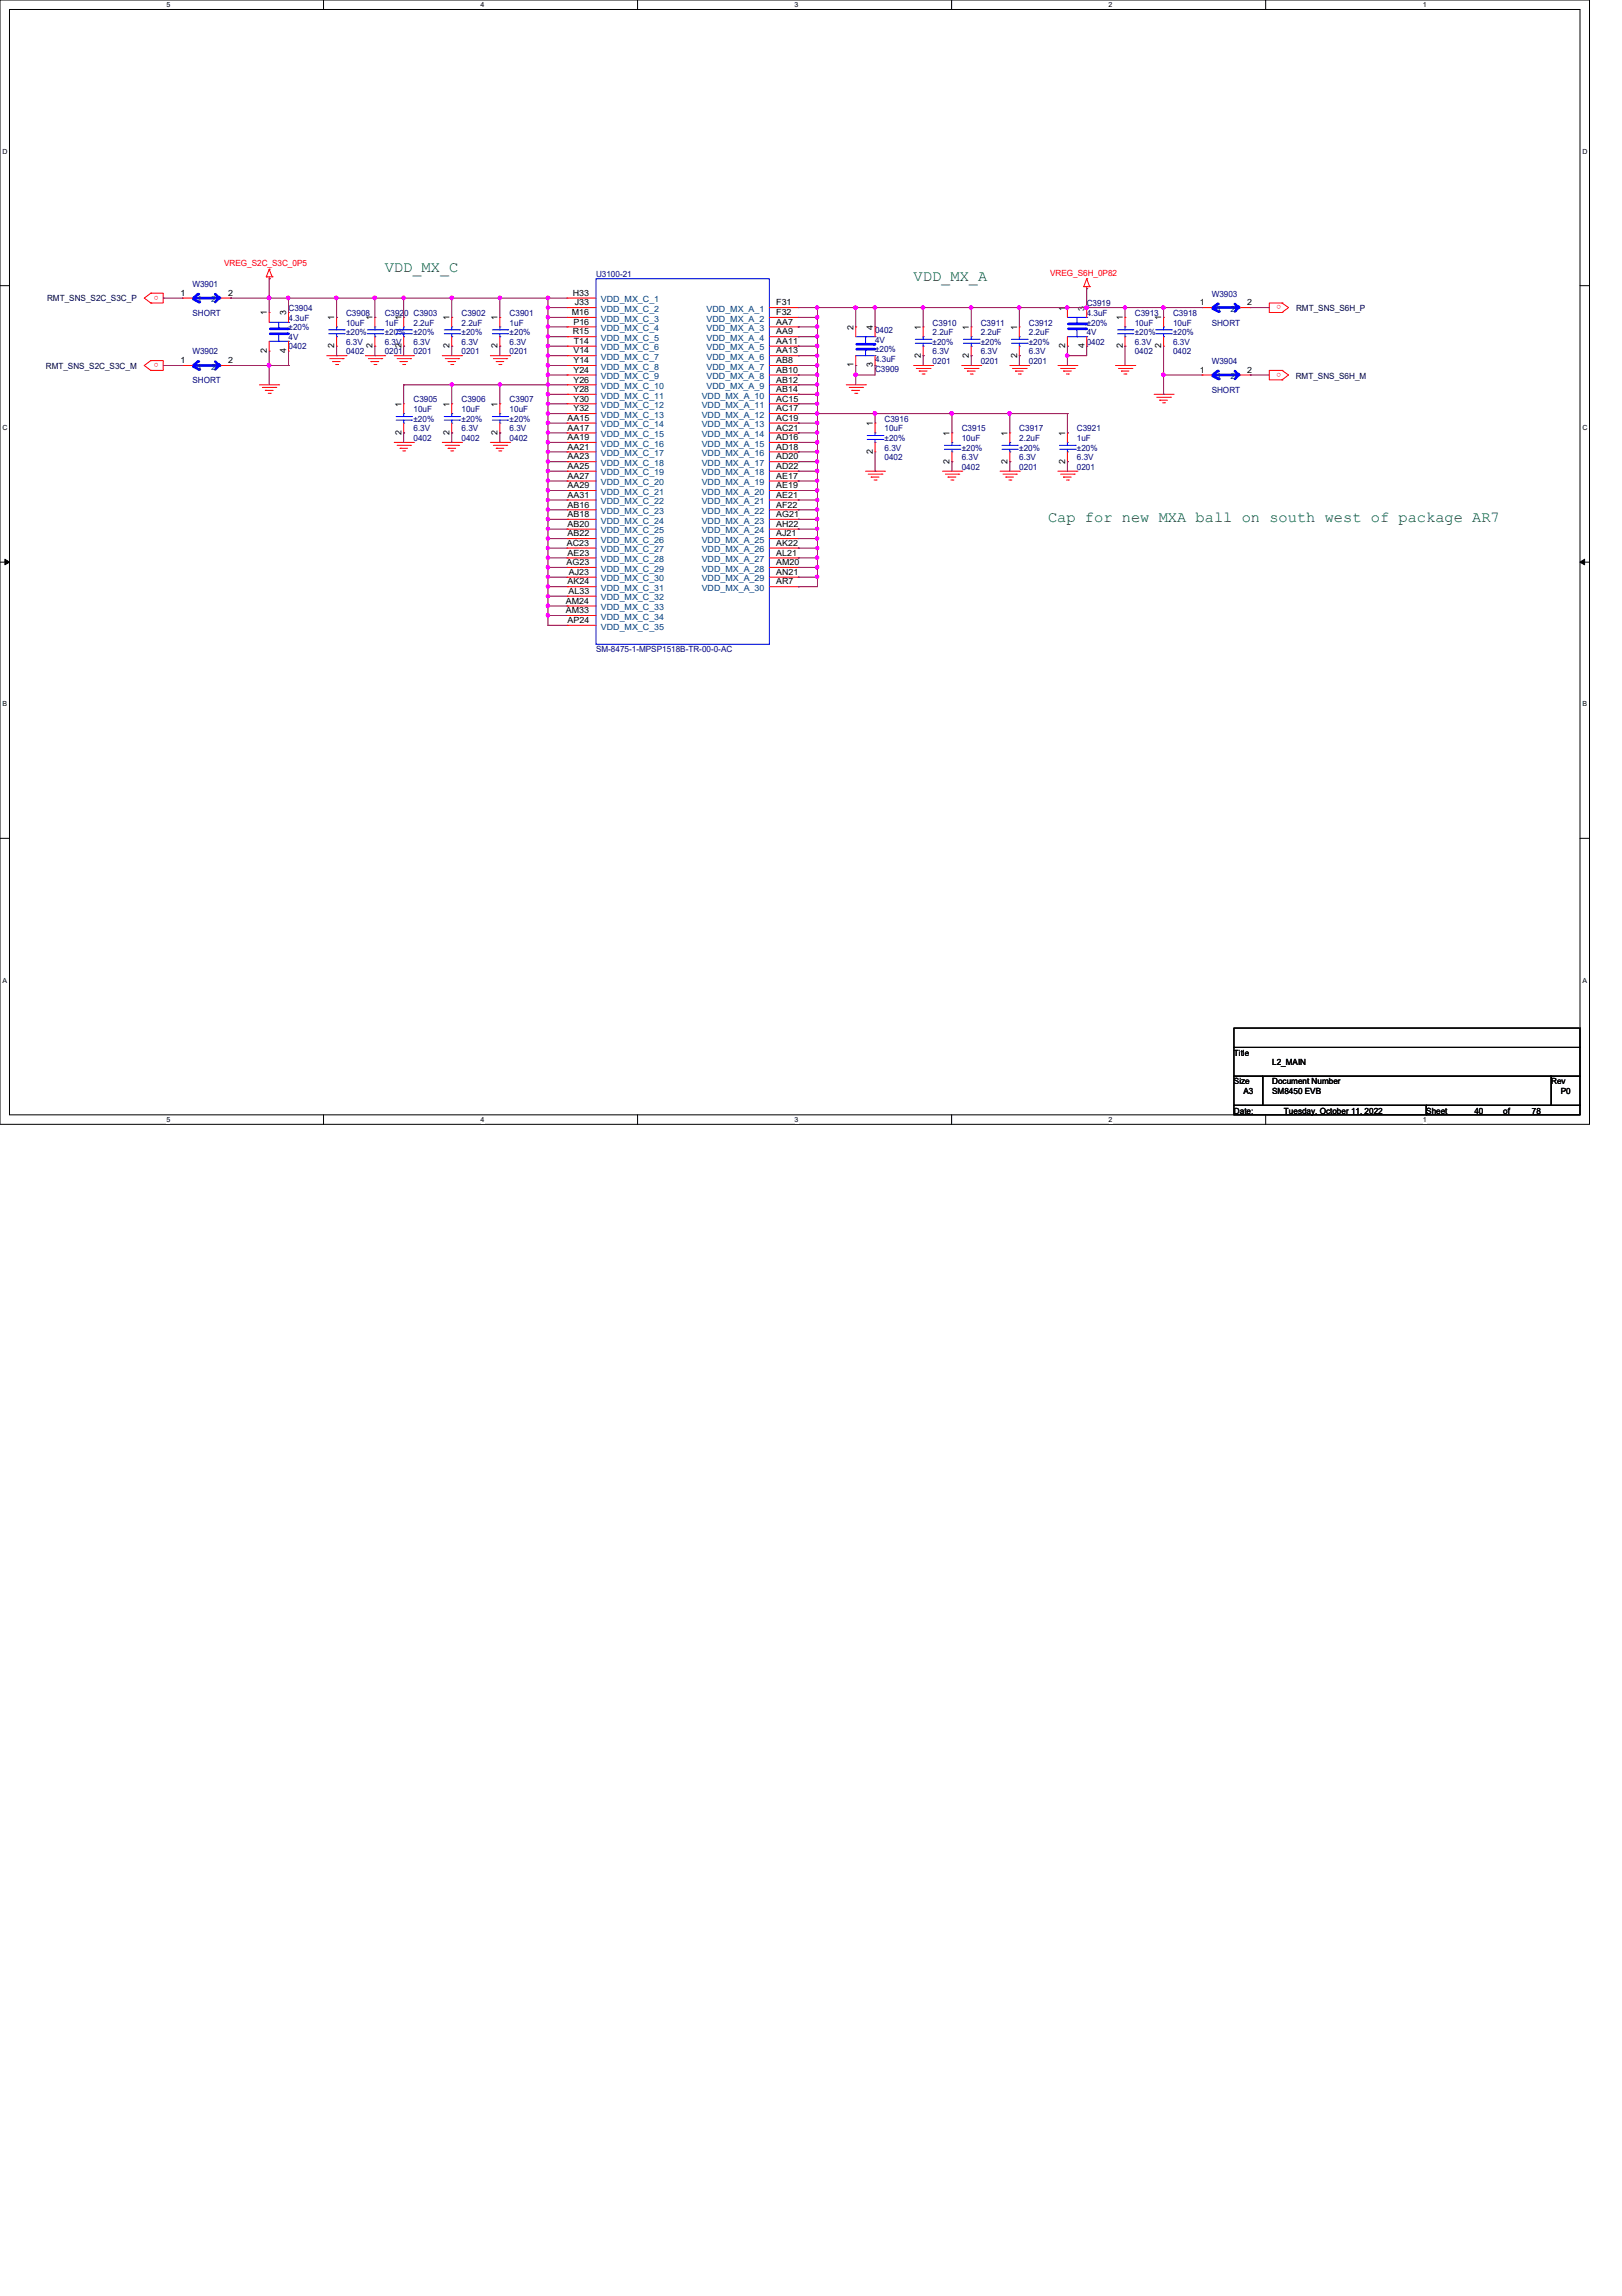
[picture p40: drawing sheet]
<svg xmlns="http://www.w3.org/2000/svg" width="210mm" height="297mm" viewBox="0 0 210 297" stroke-linecap="round" stroke-linejoin="round" font-family="sans-serif">
<defs><g id="words">
<g font-size="2" fill="#008000">
<text x="49.8" y="35.1">VDD_MX_C</text>
<text x="118.2" y="36.4">VDD_MX_A</text>
<text x="135.6" y="67.5">Cap for new MXA ball on south west of package AR7</text>
</g>
<g font-size="1.1" fill="#f00">
<text x="29" y="34.4">VREG_S2C_S3C_0P5</text>
<text x="135.9" y="35.6">VREG_S6H_0P82</text>
<text x="20.5" y="38.3" transform="rotate(-180 20.5 38.3)">o</text>
<text x="165.8" y="39.5" transform="rotate(-180 165.8 39.5)">o</text>
<text x="20.5" y="47" transform="rotate(-180 20.5 47)">o</text>
<text x="165.8" y="48.2" transform="rotate(-180 165.8 48.2)">o</text>
</g>
<g font-size="1.1" fill="#000080">
<text x="77.1" y="35.9">U3100-21</text>
<text x="24.9" y="37.1">W3901</text>
<text x="24.9" y="40.9">SHORT</text>
<text x="37.3" y="40.3">C3904</text>
<text x="37.3" y="41.5">4.3uF</text>
<text x="44.8" y="40.9">C3908</text>
<text x="49.8" y="40.9">C3920 C3903</text>
<text x="59.7" y="40.9">C3902</text>
<text x="66" y="40.9">C3901</text>
<text x="140.6" y="39.6">C3919</text>
<text x="140.6" y="40.9">4.3uF</text>
<text x="146.9" y="40.9">C3913</text>
<text x="151.8" y="40.9">C3918</text>
<text x="156.8" y="38.4">W3903</text>
<text x="24.9" y="45.8">W3902</text>
<text x="37.3" y="45.2">0402</text>
<text x="37.3" y="44">4V</text>
<text x="37.3" y="42.8">±20%</text>
<text x="44.8" y="42.1">10uF</text>
<text x="44.8" y="45.8">0402</text>
<text x="44.8" y="44.6">6.3V</text>
<text x="44.8" y="43.3">±20%</text>
<text x="49.8" y="42.1">1uF</text>
<text x="49.8" y="45.8">0201</text>
<text x="49.8" y="44.6">6.3V</text>
<text x="49.8" y="43.3">±20%</text>
<text x="53.5" y="42.1">2.2uF</text>
<text x="53.5" y="45.8">0201</text>
<text x="53.5" y="44.6">6.3V</text>
<text x="53.5" y="43.3">±20%</text>
<text x="59.7" y="42.1">2.2uF</text>
<text x="59.7" y="45.8">0201</text>
<text x="59.7" y="44.6">6.3V</text>
<text x="59.7" y="43.3">±20%</text>
<text x="66" y="42.1">1uF</text>
<text x="66" y="45.8">0201</text>
<text x="66" y="44.6">6.3V</text>
<text x="66" y="43.3">±20%</text>
<text x="113.2" y="46.9">4.3uF</text>
<text x="113.2" y="43.1">0402</text>
<text x="113.2" y="44.4">4V</text>
<text x="113.2" y="45.6">±20%</text>
<text x="120.7" y="42.1">C3910</text>
<text x="120.7" y="43.3">2.2uF</text>
<text x="120.7" y="47.1">0201</text>
<text x="120.7" y="45.8">6.3V</text>
<text x="120.7" y="44.6">±20%</text>
<text x="126.9" y="42.1">C3911</text>
<text x="126.9" y="43.3">2.2uF</text>
<text x="126.9" y="47.1">0201</text>
<text x="126.9" y="45.8">6.3V</text>
<text x="126.9" y="44.6">±20%</text>
<text x="133.1" y="42.1">C3912</text>
<text x="133.1" y="43.3">2.2uF</text>
<text x="133.1" y="47.1">0201</text>
<text x="133.1" y="45.8">6.3V</text>
<text x="133.1" y="44.6">±20%</text>
<text x="140.6" y="44.6">0402</text>
<text x="140.6" y="43.3">4V</text>
<text x="140.6" y="42.1">±20%</text>
<text x="146.9" y="42.1">10uF</text>
<text x="146.9" y="45.8">0402</text>
<text x="146.9" y="44.6">6.3V</text>
<text x="146.9" y="43.3">±20%</text>
<text x="151.8" y="42.1">10uF</text>
<text x="151.8" y="45.8">0402</text>
<text x="151.8" y="44.6">6.3V</text>
<text x="151.8" y="43.3">±20%</text>
<text x="156.8" y="42.1">SHORT</text>
<text x="156.8" y="47.1">W3904</text>
<text x="24.9" y="49.6">SHORT</text>
<text x="53.5" y="52.1">C3905</text>
<text x="53.5" y="53.3">10uF</text>
<text x="59.7" y="52.1">C3906</text>
<text x="59.7" y="53.3">10uF</text>
<text x="66" y="52.1">C3907</text>
<text x="66" y="53.3">10uF</text>
<text x="113.2" y="48.1">C3909</text>
<text x="156.8" y="50.8">SHORT</text>
<text x="53.5" y="57.1">0402</text>
<text x="53.5" y="55.8">6.3V</text>
<text x="53.5" y="54.6">±20%</text>
<text x="59.7" y="57.1">0402</text>
<text x="59.7" y="55.8">6.3V</text>
<text x="59.7" y="54.6">±20%</text>
<text x="66" y="57.1">0402</text>
<text x="66" y="55.8">6.3V</text>
<text x="66" y="54.6">±20%</text>
<text x="114.5" y="54.6">C3916</text>
<text x="114.5" y="55.8">10uF</text>
<text x="114.5" y="59.5">0402</text>
<text x="114.5" y="58.3">6.3V</text>
<text x="114.5" y="57.1">±20%</text>
<text x="124.5" y="55.8">C3915</text>
<text x="124.5" y="57.1">10uF</text>
<text x="124.5" y="59.5">6.3V</text>
<text x="124.5" y="58.3">±20%</text>
<text x="131.9" y="55.8">C3917</text>
<text x="131.9" y="57.1">2.2uF</text>
<text x="131.9" y="59.5">6.3V</text>
<text x="131.9" y="58.3">±20%</text>
<text x="139.4" y="55.8">C3921</text>
<text x="139.4" y="57.1">1uF</text>
<text x="139.4" y="59.5">6.3V</text>
<text x="139.4" y="58.3">±20%</text>
<text x="124.5" y="60.8">0402</text>
<text x="131.9" y="60.8">0201</text>
<text x="139.4" y="60.8">0201</text>
<text x="77.1" y="84.4">SM-8475-1-MPSP1518B-TR-00-0-AC</text>
</g>
<g font-size="1.1" fill="#000040">
<text x="6.1" y="39">RMT_SNS_S2C_S3C_P</text>
<text x="167.7" y="40.3">RMT_SNS_S6H_P</text>
<text x="5.9" y="47.7">RMT_SNS_S2C_S3C_M</text>
<text x="167.7" y="49">RMT_SNS_S6H_M</text>
</g>
<g font-size="1.1">
<text x="23.4" y="38.3">1</text>
<text x="29.5" y="38.3">2</text>
<text x="34.5" y="40.8" transform="rotate(-90 34.5 40.8)">1</text>
<text x="37" y="40.8" transform="rotate(-90 37 40.8)">3</text>
<text x="43.3" y="41.4" transform="rotate(-90 43.3 41.4)">1</text>
<text x="48.2" y="41.4" transform="rotate(-90 48.2 41.4)">1</text>
<text x="51.9" y="41.4" transform="rotate(-90 51.9 41.4)">1</text>
<text x="58.2" y="41.4" transform="rotate(-90 58.2 41.4)">1</text>
<text x="64.4" y="41.4" transform="rotate(-90 64.4 41.4)">1</text>
<text x="74" y="40.8">M16</text>
<text x="74.1" y="38.3">H33</text>
<text x="74.2" y="42">P16</text>
<text x="74.4" y="39.5">J33</text>
<text x="100.5" y="39.5">F31</text>
<text x="100.5" y="40.8">F32</text>
<text x="100.5" y="42">AA7</text>
<text x="137.8" y="40.2" transform="rotate(-90 137.8 40.2)">1</text>
<text x="140.3" y="40.2" transform="rotate(-90 140.3 40.2)">3</text>
<text x="145.3" y="41.4" transform="rotate(-90 145.3 41.4)">1</text>
<text x="150.3" y="41.4" transform="rotate(-90 150.3 41.4)">1</text>
<text x="155.3" y="39.5">1</text>
<text x="161.4" y="39.5">2</text>
<text x="23.4" y="47">1</text>
<text x="29.5" y="47">2</text>
<text x="34.5" y="45.7" transform="rotate(-90 34.5 45.7)">2</text>
<text x="37" y="45.7" transform="rotate(-90 37 45.7)">4</text>
<text x="43.3" y="45.1" transform="rotate(-90 43.3 45.1)">2</text>
<text x="48.2" y="45.1" transform="rotate(-90 48.2 45.1)">2</text>
<text x="51.9" y="45.1" transform="rotate(-90 51.9 45.1)">2</text>
<text x="58.2" y="45.1" transform="rotate(-90 58.2 45.1)">2</text>
<text x="64.4" y="45.1" transform="rotate(-90 64.4 45.1)">2</text>
<text x="74.1" y="43.3">R15</text>
<text x="74.2" y="45.7">V14</text>
<text x="74.2" y="47">Y14</text>
<text x="74.3" y="44.5">T14</text>
<text x="100.5" y="43.3">AA9</text>
<text x="100.5" y="44.5">AA11</text>
<text x="100.5" y="45.7">AA13</text>
<text x="100.5" y="47">AB8</text>
<text x="110.4" y="47.5" transform="rotate(-90 110.4 47.5)">1</text>
<text x="110.4" y="42.7" transform="rotate(-90 110.4 42.7)">2</text>
<text x="112.9" y="47.5" transform="rotate(-90 112.9 47.5)">3</text>
<text x="112.9" y="42.7" transform="rotate(-90 112.9 42.7)">4</text>
<text x="119.2" y="46.3" transform="rotate(-90 119.2 46.3)">2</text>
<text x="119.2" y="42.7" transform="rotate(-90 119.2 42.7)">1</text>
<text x="125.4" y="46.3" transform="rotate(-90 125.4 46.3)">2</text>
<text x="125.4" y="42.7" transform="rotate(-90 125.4 42.7)">1</text>
<text x="131.6" y="46.3" transform="rotate(-90 131.6 46.3)">2</text>
<text x="131.6" y="42.7" transform="rotate(-90 131.6 42.7)">1</text>
<text x="137.8" y="45.1" transform="rotate(-90 137.8 45.1)">2</text>
<text x="140.3" y="45.1" transform="rotate(-90 140.3 45.1)">4</text>
<text x="145.3" y="45.1" transform="rotate(-90 145.3 45.1)">2</text>
<text x="150.3" y="45.1" transform="rotate(-90 150.3 45.1)">2</text>
<text x="51.9" y="52.6" transform="rotate(-90 51.9 52.6)">1</text>
<text x="58.2" y="52.6" transform="rotate(-90 58.2 52.6)">1</text>
<text x="64.4" y="52.6" transform="rotate(-90 64.4 52.6)">1</text>
<text x="74.2" y="49.5">Y26</text>
<text x="74.2" y="50.7">Y28</text>
<text x="74.2" y="51.9">Y30</text>
<text x="74.2" y="53.2">Y32</text>
<text x="74.2" y="48.2">Y24</text>
<text x="100.5" y="50.7">AB14</text>
<text x="100.5" y="51.9">AC15</text>
<text x="100.5" y="53.2">AC17</text>
<text x="100.5" y="48.2">AB10</text>
<text x="100.5" y="49.5">AB12</text>
<text x="155.3" y="48.2">1</text>
<text x="161.4" y="48.2">2</text>
<text x="51.9" y="56.3" transform="rotate(-90 51.9 56.3)">2</text>
<text x="58.2" y="56.3" transform="rotate(-90 58.2 56.3)">2</text>
<text x="64.4" y="56.3" transform="rotate(-90 64.4 56.3)">2</text>
<text x="73.4" y="54.4">AA15</text>
<text x="73.4" y="55.7">AA17</text>
<text x="73.4" y="56.9">AA19</text>
<text x="73.4" y="58.2">AA21</text>
<text x="73.4" y="59.4">AA23</text>
<text x="100.5" y="54.4">AC19</text>
<text x="100.5" y="55.7">AC21</text>
<text x="100.5" y="56.9">AD16</text>
<text x="100.5" y="58.2">AD18</text>
<text x="100.5" y="59.4">AD20</text>
<text x="112.9" y="58.8" transform="rotate(-90 112.9 58.8)">2</text>
<text x="112.9" y="55.1" transform="rotate(-90 112.9 55.1)">1</text>
<text x="122.9" y="60" transform="rotate(-90 122.9 60)">2</text>
<text x="122.9" y="56.3" transform="rotate(-90 122.9 56.3)">1</text>
<text x="130.4" y="60" transform="rotate(-90 130.4 60)">2</text>
<text x="130.4" y="56.3" transform="rotate(-90 130.4 56.3)">1</text>
<text x="137.8" y="60" transform="rotate(-90 137.8 60)">2</text>
<text x="137.8" y="56.3" transform="rotate(-90 137.8 56.3)">1</text>
<text x="73.4" y="60.7">AA25</text>
<text x="73.4" y="61.9">AA27</text>
<text x="73.4" y="63.2">AA29</text>
<text x="73.4" y="64.4">AA31</text>
<text x="73.4" y="65.7">AB16</text>
<text x="100.5" y="60.7">AD22</text>
<text x="100.5" y="61.9">AE17</text>
<text x="100.5" y="63.2">AE19</text>
<text x="100.5" y="64.4">AE21</text>
<text x="100.5" y="65.7">AF22</text>
<text x="73.4" y="70.6">AC23</text>
<text x="73.4" y="66.9">AB18</text>
<text x="73.4" y="68.2">AB20</text>
<text x="73.4" y="69.4">AB22</text>
<text x="73.4" y="71.9">AE23</text>
<text x="100.5" y="66.9">AG21</text>
<text x="100.5" y="68.2">AH22</text>
<text x="100.5" y="69.4">AJ21</text>
<text x="100.5" y="70.6">AK22</text>
<text x="100.5" y="71.9">AL21</text>
<text x="73.3" y="73.1">AG23</text>
<text x="73.4" y="75.6">AK24</text>
<text x="73.6" y="76.8">AL33</text>
<text x="73.6" y="74.4">AJ23</text>
<text x="100.5" y="73.1">AM20</text>
<text x="100.5" y="74.4">AN21</text>
<text x="100.5" y="75.6">AR7</text>
<text x="73.2" y="78.1">AM24</text>
<text x="73.2" y="79.3">AM33</text>
<text x="73.4" y="80.6">AP24</text>
<text x="159.7" y="136.6">Title</text>
<text x="164.6" y="137.8">L2_MAIN</text>
<text x="159.7" y="140.3">Size</text>
<text x="160.9" y="141.6">A3</text>
<text x="164.6" y="140.3">Document Number</text>
<text x="164.6" y="141.6">SM8450 EVB</text>
<text x="200.7" y="140.3">Rev</text>
<text x="202" y="141.6">P0</text>
<text x="159.7" y="144.1">Date:</text>
<text x="166.2" y="144.1">Tuesday, October 11, 2022</text>
<text x="184.6" y="144.1">Sheet</text>
<text x="190.8" y="144.1">40</text>
<text x="194.5" y="144.1">of</text>
<text x="198.2" y="144.1">78</text>
</g>
<g font-size="1.1" fill="#004080">
<text x="25.5" y="39.1">1</text>
<text x="27.3" y="39.1">2</text>
<text x="77.8" y="39.1">VDD_MX_C_1</text>
<text x="77.8" y="40.3">VDD_MX_C_2</text>
<text x="77.8" y="41.6">VDD_MX_C_3</text>
<text x="91.4" y="40.3">VDD_MX_A_1</text>
<text x="91.4" y="41.6">VDD_MX_A_2</text>
<text x="157.4" y="40.3">1</text>
<text x="159.3" y="40.3">2</text>
<text x="25.5" y="47.8">1</text>
<text x="27.3" y="47.8">2</text>
<text x="77.8" y="42.8">VDD_MX_C_4</text>
<text x="77.8" y="44.1">VDD_MX_C_5</text>
<text x="77.8" y="45.3">VDD_MX_C_6</text>
<text x="77.8" y="46.6">VDD_MX_C_7</text>
<text x="77.8" y="47.8">VDD_MX_C_8</text>
<text x="91.4" y="42.8">VDD_MX_A_3</text>
<text x="91.4" y="44.1">VDD_MX_A_4</text>
<text x="91.4" y="45.3">VDD_MX_A_5</text>
<text x="91.4" y="46.6">VDD_MX_A_6</text>
<text x="91.4" y="47.8">VDD_MX_A_7</text>
<text x="77.8" y="50.3">VDD_MX_C_10</text>
<text x="77.8" y="51.6">VDD_MX_C_11</text>
<text x="77.8" y="52.8">VDD_MX_C_12</text>
<text x="77.8" y="49.1">VDD_MX_C_9</text>
<text x="90.8" y="51.6">VDD_MX_A_10</text>
<text x="90.8" y="52.8">VDD_MX_A_11</text>
<text x="91.4" y="49.1">VDD_MX_A_8</text>
<text x="91.4" y="50.3">VDD_MX_A_9</text>
<text x="157.4" y="49.1">1</text>
<text x="159.3" y="49.1">2</text>
<text x="77.8" y="54.1">VDD_MX_C_13</text>
<text x="77.8" y="55.3">VDD_MX_C_14</text>
<text x="77.8" y="56.6">VDD_MX_C_15</text>
<text x="77.8" y="57.8">VDD_MX_C_16</text>
<text x="77.8" y="59">VDD_MX_C_17</text>
<text x="90.8" y="54.1">VDD_MX_A_12</text>
<text x="90.8" y="55.3">VDD_MX_A_13</text>
<text x="90.8" y="56.6">VDD_MX_A_14</text>
<text x="90.8" y="57.8">VDD_MX_A_15</text>
<text x="90.8" y="59">VDD_MX_A_16</text>
<text x="77.8" y="60.3">VDD_MX_C_18</text>
<text x="77.8" y="61.5">VDD_MX_C_19</text>
<text x="77.8" y="62.8">VDD_MX_C_20</text>
<text x="77.8" y="64">VDD_MX_C_21</text>
<text x="77.8" y="65.2">VDD_MX_C_22</text>
<text x="90.8" y="60.3">VDD_MX_A_17</text>
<text x="90.8" y="61.5">VDD_MX_A_18</text>
<text x="90.8" y="62.8">VDD_MX_A_19</text>
<text x="90.8" y="64">VDD_MX_A_20</text>
<text x="90.8" y="65.2">VDD_MX_A_21</text>
<text x="77.8" y="66.5">VDD_MX_C_23</text>
<text x="77.8" y="67.7">VDD_MX_C_24</text>
<text x="77.8" y="69">VDD_MX_C_25</text>
<text x="77.8" y="70.2">VDD_MX_C_26</text>
<text x="77.8" y="71.5">VDD_MX_C_27</text>
<text x="90.8" y="66.5">VDD_MX_A_22</text>
<text x="90.8" y="67.7">VDD_MX_A_23</text>
<text x="90.8" y="69">VDD_MX_A_24</text>
<text x="90.8" y="70.2">VDD_MX_A_25</text>
<text x="90.8" y="71.5">VDD_MX_A_26</text>
<text x="77.8" y="72.7">VDD_MX_C_28</text>
<text x="77.8" y="74">VDD_MX_C_29</text>
<text x="77.8" y="75.2">VDD_MX_C_30</text>
<text x="77.8" y="76.5">VDD_MX_C_31</text>
<text x="77.8" y="77.7">VDD_MX_C_32</text>
<text x="90.8" y="72.7">VDD_MX_A_27</text>
<text x="90.8" y="74">VDD_MX_A_28</text>
<text x="90.8" y="75.2">VDD_MX_A_29</text>
<text x="90.8" y="76.5">VDD_MX_A_30</text>
<text x="77.8" y="79">VDD_MX_C_33</text>
<text x="77.8" y="80.2">VDD_MX_C_34</text>
<text x="77.8" y="81.4">VDD_MX_C_35</text>
</g>
<g font-size=".9">
<text x="21.5" y=".9">5</text>
<text x="62.2" y=".9">4</text>
<text x="102.8" y=".9">3</text>
<text x="143.5" y=".9">2</text>
<text x="184.1" y=".9">1</text>
<text x=".3" y="19.9">D</text>
<text x="204.8" y="19.9">D</text>
<text x=".3" y="55.6">C</text>
<text x="204.8" y="55.6">C</text>
<text x=".3" y="91.4">B</text>
<text x="204.8" y="91.4">B</text>
<text x=".3" y="127.1">A</text>
<text x="204.8" y="127.1">A</text>
<text x="21.5" y="145.2">5</text>
<text x="62.2" y="145.2">4</text>
<text x="102.8" y="145.2">3</text>
<text x="143.5" y="145.2">2</text>
<text x="184.1" y="145.2">1</text>
</g>
</g></defs>
<path d="M0 0h205.7v145.5h-205.7zM1.2 1.2h203.3v143h-203.3z" fill="none" stroke="#000" stroke-width=".13"/>
<g fill="#fff">
<path d="M21.5 .1h.6v1h-.6z"/>
<path d="M21.5 144.4h.6v1h-.6z"/>
</g>
<path d="M41.9 0v1.2M41.9 144.2v1.3" fill="none" stroke="#000" stroke-width=".13"/>
<g fill="#fff">
<path d="M62.2 .1h.5v1h-.5z"/>
<path d="M62.2 144.4h.5v1h-.5z"/>
</g>
<path d="M82.5 0v1.2M82.5 144.2v1.3" fill="none" stroke="#000" stroke-width=".13"/>
<g fill="#fff">
<path d="M102.8 .1h.5v1h-.5z"/>
<path d="M102.8 144.4h.5v1h-.5z"/>
</g>
<path d="M123.1 0v1.2M123.1 144.2v1.3" fill="none" stroke="#000" stroke-width=".13"/>
<g fill="#fff">
<path d="M143.5 .1h.5v1h-.5z"/>
<path d="M143.5 144.4h.5v1h-.5z"/>
</g>
<path d="M163.8 0v1.2M163.8 144.2v1.3" fill="none" stroke="#000" stroke-width=".13"/>
<g fill="#fff">
<path d="M184.1 .1h.5v1h-.5z"/>
<path d="M184.1 144.4h.5v1h-.5z"/>
<path d="M.3 19.1h.7v1h-.7z"/>
<path d="M204.8 19.1h.6v1h-.6z"/>
<path d="M.3 54.8h.7v1h-.7z"/>
<path d="M204.8 54.8h.6v1h-.6z"/>
</g>
<path d="M0 37h1.2M204.5 37h1.2" fill="none" stroke="#000" stroke-width=".13"/>
<g fill="#fff">
<path d="M.3 90.6h.6v1h-.6z"/>
<path d="M204.8 90.6h.6v1h-.6z"/>
</g>
<path d="M0 72.7h1.2M.6 72.3l.6 .4-.6 .4zM204.5 72.7l.6-.4v.8zM204.5 72.7h1.2" fill="none" stroke="#000" stroke-width=".13"/>
<path d="M.6 72.3l.6 .4-.6 .4zM204.5 72.7l.6-.4v.8z" fill="#000"/>
<g fill="#fff">
<path d="M.3 126.3h.6v1h-.6z"/>
<path d="M204.8 126.3h.6v1h-.6z"/>
</g>
<path d="M0 108.5h1.2M204.5 108.5h1.2M159.7 133h44.8v2.5h-44.8zM159.7 135.5h44.8v3.7h-44.8zM159.7 139.2h3.7v3.8h-3.7zM163.4 139.2h37.3v3.8h-37.3zM200.7 139.2h3.8v3.8h-3.8zM159.7 143h24.9v1.2h-24.9zM184.6 143h19.9v1.2h-19.9z" fill="none" stroke="#000" stroke-width=".13"/>
<g fill="none" stroke="#f00" stroke-width=".13">
<path d="M19.5 37.9l-.8 .7 .8 .6M19.5 39.2h.1M19.5 37.9h.1M19.5 37.9h1.6v1.3h-1.6M34.5 35.8h.1M34.5 35.8h.7M34.8 36.1h.1M34.8 34.8h.1M34.8 35.8v.3M34.8 34.8l-.3 1M34.8 34.8l.4 1M35.2 35.8h.1"/>
<path d="M140.3 37.1h.1M140.3 37.1h.7M140.6 37.3h.1M140.6 36.1h.1M140.6 37.1v.2M140.6 36.1l.4 1M140.6 36.1l-.3 1M141 37.1h.1M165.9 39.2l.9 .6-.9 .6M165.9 39.2h.1M165.9 39.2h-1.6v1.2h1.6M19.5 46.7l-.8 .6 .8 .6"/>
<path d="M19.5 47.9h.1M19.5 46.7h.1M19.5 46.7h1.6v1.2h-1.6M33.6 49.8h2.5M34 50.1h1.7M34.3 50.5h1M34.3 50.5h.1M34.7 50.9h.3M35 50.9h.1M35.7 50.1h.1M36.1 49.8h.1M42.3 46h2.5"/>
<path d="M42.7 46.4h1.7M43.1 46.8h.9M43.1 46.8h.1M43.4 47.2h.3M43.7 47.2h.1M44.4 46.4h.1M44.8 46h.1M47.3 46h2.5M47.7 46.4h1.7M48 46.8h1M48 46.8h.1M48.4 47.2h.2"/>
<path d="M48.6 47.2h.1M49.4 46.4h.1M49.8 46h.1M51 46h2.5M51 57.2h2.5M51.4 46.4h1.7M51.4 57.6h1.7M51.8 46.8h.1M51.8 58h.1M51.8 46.8h.9M51.8 58h.9M52.1 47.2h.3"/>
<path d="M52.1 58.3h.3M52.4 47.2h.1M52.4 58.3h.1M53.1 46.4h.1M53.1 57.6h.1M53.5 46h.1M53.5 57.2h.1M57.2 46h2.5M57.2 57.2h2.5M57.6 46.4h1.8M57.6 57.6h1.8M58 46.8h.1"/>
<path d="M58 58h.1M58 46.8h1M58 58h1M58.3 47.2h.3M58.3 58.3h.3M58.6 47.2h.1M58.6 58.3h.1M59.4 46.4h.1M59.4 57.6h.1M59.7 46h.1M59.7 57.2h.1M63.5 46h2.5"/>
<path d="M63.5 57.2h2.5M63.8 46.4h1.8M63.8 57.6h1.8M64.2 46.8h.1M64.2 58h.1M64.2 46.8h1M64.2 58h1M64.6 47.2h.2M64.6 58.3h.2M64.7 52.2h.1M64.7 56h.1M64.7 52.2v1.3"/>
<path d="M64.7 54.7v1.3M64.8 47.2h.1M64.8 58.3h.1M65.6 46.4h.1M65.6 57.6h.1M66 46h.1M66 57.2h.1M109.5 49.8h2.5M109.9 50.1h1.7M110.2 50.5h.1M110.2 50.5h1.1M110.6 50.9h.3"/>
<path d="M110.9 50.9h.1M111.6 50.1h.1M112 49.8h.1M118.2 47.3h2.5M118.6 47.7h1.8M119 48h.1M119 48h1M119.3 48.4h.3M119.6 48.4h.1M120.4 47.7h.1M120.7 47.3h.1M124.5 47.3h2.4"/>
<path d="M124.8 47.7h1.8M125.2 48h.1M125.2 48h1M125.6 48.4h.2M125.8 48.4h.1M126.6 47.7h.1M126.9 47.3h.1M130.7 47.3h2.4M131 47.7h1.8M131.4 48h.1M131.4 48h1M131.8 48.4h.2"/>
<path d="M132 48.4h.1M132.8 47.7h.1M133.1 47.3h.1M136.9 47.3h2.5M137.2 47.7h1.8M137.6 48h.1M137.6 48h1M138 48.4h.3M138.3 48.4h.1M139 47.7h.1M139.4 47.3h.1M144.4 47.3h2.5"/>
<path d="M144.7 47.7h1.8M145.1 48h.1M145.1 48h1M145.5 48.4h.2M145.7 48.4h.1M146.5 47.7h.1M146.9 47.3h.1M149.4 51h2.4M149.7 51.4h1.8M150.1 51.8h.1M150.1 51.8h1M150.5 52.1h.2"/>
<path d="M150.7 52.1h.1M151.5 51.4h.1M151.8 51h.1M165.9 47.9l.9 .6-.9 .6M165.9 40.4h.1M165.9 49.1h.1M165.9 47.9h.1M165.9 47.9h-1.6v1.2h1.6M112 61h2.5M112.4 61.3h1.7M112.7 61.7h.1M112.7 61.7h1"/>
<path d="M113.1 62.1h.3M113.4 62.1h.1M114.1 61.3h.1M114.5 61h.1M122 61h2.5M122.3 61.3h1.8M122.7 61.7h.1M122.7 61.7h1M123.1 62.1h.2M123.3 62.1h.1M124.1 61.3h.1M124.5 61h.1"/>
<path d="M129.4 61h2.5M129.8 61.3h1.7M130.2 61.7h.9M130.2 61.7h.1M130.6 62.1h.2M130.8 62.1h.1M131.5 61.3h.1M131.9 61h.1M136.9 61h2.5M137.2 61.3h1.8M137.6 61.7h.1M137.6 61.7h1"/>
<path d="M138 62.1h.3M138.3 62.1h.1M139 61.3h.1M139.4 61h.1"/>
</g>
<path d="M34.8 44.2h2.5M37.3 44.2h.1M63.7 53.9h2M63.7 54.4h2M64.7 53.5h.1M64.7 54.7h.1M64.7 53.5v.4M64.7 54.4v.3M65.7 53.9h.1M65.7 54.4h.1" fill="none" stroke="#00f" stroke-width=".13"/>
<path d="M35 42.5h2.2" fill="none" stroke="#00f" stroke-width=".34"/>
<circle cx="37.2" cy="42.5" r=".17" fill="#00f"/>
<path d="M35 43.2h2.2" fill="none" stroke="#00f" stroke-width=".34"/>
<circle cx="37.2" cy="43.2" r=".17" fill="#00f"/>
<path d="M34.8 41.7h2.5M36.1 42.4h.1M36.1 44.2h.1M36.1 41.7v.7M36.1 43.3v.9M37.3 41.7h.1M110.7 43.6h2.5M113.2 43.6h.1" fill="none" stroke="#00f" stroke-width=".13"/>
<path d="M34.8 40.4h.1M34.8 45.4h.1M34.8 40.4v1.3M34.8 44.2v1.2M37.3 40.4h.1M37.3 45.4h.1M37.3 40.4v1.3M37.3 44.2v1.2" fill="none" stroke="#f00" stroke-width=".13"/>
<path d="M110.9 45.2h2.2" fill="none" stroke="#00f" stroke-width=".34"/>
<circle cx="113.1" cy="45.2" r=".17" fill="#00f"/>
<path d="M110.9 44.5h2.2" fill="none" stroke="#00f" stroke-width=".34"/>
<circle cx="113.1" cy="44.5" r=".17" fill="#00f"/>
<g fill="none" stroke="#00f" stroke-width=".13">
<path d="M77.1 36.1h22.5v47.3h-22.5zM63.7 42.7h2M63.7 43.2h2M64.7 42.3h.1M64.7 43.6h.1M64.7 42.3v.4M64.7 43.2v.4M65.7 42.7h.1M65.7 43.2h.1M110.7 46h2.5M112 45.3h.1M112 43.6h.1"/>
<path d="M112 43.6v.8M112 45.3v.7M113.2 46h.1M138.1 43.6h2.5M140.6 43.6h.1"/>
</g>
<g fill="none" stroke="#f00" stroke-width=".13">
<path d="M73.4 39.8h3.7M73.4 38.6h3.7M73.4 38.6h.1M73.4 39.8h.1M99.6 39.8h3.7M103.3 39.8h.1M64.7 41.1h.1M64.7 44.8h.1M64.7 41.1v1.2M64.7 43.6v1.2M73.4 51h3.7M73.4 52.2h3.7"/>
<path d="M73.4 53.5h3.7M73.4 54.7h3.7M73.4 56h3.7M73.4 57.2h3.7M73.4 58.5h3.7M73.4 59.7h3.7M73.4 41.1h3.7M73.4 42.3h3.7M73.4 43.6h3.7M73.4 44.8h3.7M73.4 46h3.7M73.4 47.3h3.7"/>
<path d="M73.4 48.5h3.7M73.4 49.8h3.7M73.4 49.8h.1M73.4 51h.1M73.4 52.2h.1M73.4 53.5h.1M73.4 54.7h.1M73.4 56h.1M73.4 57.2h.1M73.4 58.5h.1M73.4 59.7h.1M73.4 41.1h.1"/>
<path d="M73.4 42.3h.1M73.4 43.6h.1M73.4 44.8h.1M73.4 46h.1M73.4 47.3h.1M73.4 48.5h.1M99.6 51h3.7M99.6 52.2h3.7M99.6 53.5h3.7M99.6 54.7h3.7M99.6 56h3.7M99.6 57.2h3.7"/>
<path d="M99.6 58.5h3.7M99.6 59.7h3.7M99.6 41.1h3.7M99.6 42.3h3.7M99.6 43.6h3.7M99.6 44.8h3.7M99.6 46h3.7M99.6 47.3h3.7M99.6 48.5h3.7M99.6 49.8h3.7M103.3 51h.1M103.3 52.2h.1"/>
<path d="M103.3 53.5h.1M103.3 54.7h.1M103.3 56h.1M103.3 57.2h.1M103.3 58.5h.1M103.3 59.7h.1M103.3 41.1h.1M103.3 42.3h.1M103.3 43.6h.1M103.3 44.8h.1M103.3 46h.1M103.3 47.3h.1"/>
<path d="M103.3 48.5h.1M103.3 49.8h.1M110.7 47.3h.1M110.7 42.3h.1M110.7 42.3v1.3M110.7 46v1.3M113.2 47.3h.1M113.2 42.3h.1M113.2 42.3v1.3M113.2 46v1.3M73.4 61h3.7M73.4 62.2h3.7"/>
<path d="M73.4 63.5h3.7M73.4 64.7h3.7M73.4 66h3.7M73.4 67.2h3.7M73.4 68.5h3.7M73.4 69.7h3.7M73.4 70.9h3.7M73.4 72.2h3.7M73.4 73.4h3.7M73.4 74.7h3.7M73.4 75.9h3.7M73.4 77.1h3.7"/>
<path d="M73.4 78.4h3.7M73.4 79.6h3.7M73.4 61h.1M73.4 62.2h.1M73.4 63.5h.1M73.4 64.7h.1M73.4 66h.1M73.4 67.2h.1M73.4 68.5h.1M73.4 69.7h.1M73.4 70.9h.1M73.4 72.2h.1"/>
<path d="M73.4 73.4h.1M73.4 74.7h.1M73.4 75.9h.1M73.4 77.1h.1M73.4 78.4h.1M73.4 79.6h.1M99.6 61h3.7M99.6 62.2h3.7M99.6 63.5h3.7M99.6 64.7h3.7M99.6 66h3.7M99.6 67.2h3.7"/>
<path d="M99.6 68.5h3.7M99.6 69.7h3.7M99.6 70.9h3.7M99.6 72.2h3.7M99.6 73.4h3.7M99.6 74.7h3.7M99.6 75.9h3.7M103.3 61h.1M103.3 62.2h.1M103.3 63.5h.1M103.3 64.7h.1M103.3 66h.1"/>
<path d="M103.3 67.2h.1M103.3 68.5h.1M103.3 69.7h.1M103.3 70.9h.1M103.3 72.2h.1M103.3 73.4h.1M103.3 74.7h.1M103.3 75.9h.1M73.4 80.9h3.7M73.4 80.9h.1"/>
</g>
<path d="M138.3 41.9h2.2" fill="none" stroke="#00f" stroke-width=".34"/>
<circle cx="140.5" cy="41.9" r=".17" fill="#00f"/>
<path d="M138.3 42.5h2.2" fill="none" stroke="#00f" stroke-width=".34"/>
<circle cx="140.5" cy="42.5" r=".17" fill="#00f"/>
<g fill="none" stroke="#00f" stroke-width=".13">
<path d="M118.4 43.9h2.1M118.4 44.4h2.1M119.5 43.6h.1M119.5 44.8h.1M119.5 43.6v.3M119.5 44.4v.4M120.5 43.9h.1M120.5 44.4h.1M124.7 43.9h2M124.7 44.4h2M125.7 43.6h.1M125.7 44.8h.1"/>
<path d="M125.7 43.6v.3M125.7 44.4v.4M126.7 43.9h.1M126.7 44.4h.1M130.9 43.9h2M130.9 44.4h2M131.9 43.6h.1M131.9 44.8h.1M131.9 43.6v.3M131.9 44.4v.4M132.9 43.9h.1M132.9 44.4h.1"/>
<path d="M138.1 41.1h2.5M139.4 41.8h.1M139.4 43.6h.1M139.4 41.1v.7M139.4 42.7v.9M140.6 41.1h.1"/>
</g>
<g fill="none" stroke="#f00" stroke-width=".13">
<path d="M138.1 39.8h.1M138.1 39.8v1.3M140.6 39.8h.1M140.6 39.8v1.3M119.5 42.3h.1M119.5 46h.1M119.5 42.3v1.3M119.5 44.8v1.2M125.7 42.3h.1M125.7 46h.1M125.7 42.3v1.3M125.7 44.8v1.2"/>
<path d="M131.9 42.3h.1M131.9 46h.1M131.9 42.3v1.3M131.9 44.8v1.2M138.1 44.8h.1M138.1 43.6v1.2M140.6 44.8h.1M140.6 43.6v1.2"/>
</g>
<path d="M27.9 38.1l.3 .3" fill="none" stroke="#00f" stroke-width=".34"/>
<circle cx="28.2" cy="38.4" r=".17" fill="#00f"/>
<path d="M28.4 38.6l-.5 .5" fill="none" stroke="#00f" stroke-width=".34"/>
<circle cx="28.4" cy="38.6" r=".17" fill="#00f"/>
<path d="M25.2 38.6h2.8" fill="none" stroke="#00f" stroke-width=".34"/>
<circle cx="28" cy="38.6" r=".17" fill="#00f"/>
<path d="M25.6 38.1l-.6 .5" fill="none" stroke="#00f" stroke-width=".34"/>
<circle cx="25.6" cy="38.1" r=".17" fill="#00f"/>
<path d="M25 38.7l.7 .4" fill="none" stroke="#00f" stroke-width=".34"/>
<circle cx="25.7" cy="39.1" r=".17" fill="#00f"/>
<g fill="none" stroke="#f00" stroke-width=".13">
<path d="M23.6 38.6h1.3M23.6 38.6h.1M28.6 38.6h1.2M29.8 38.6h.1M43.6 41.1h.1M43.6 44.8h.1M43.6 41.1v1.2M43.6 43.6v1.2M48.5 41.1h.1M48.5 44.8h.1M48.5 41.1v1.2M48.5 43.6v1.2"/>
<path d="M52.2 41.1h.1M52.2 44.8h.1M52.2 52.2h.1M52.2 56h.1M52.2 41.1v1.2M52.2 43.6v1.2M52.2 52.2v1.3M52.2 54.7v1.3M58.5 52.2h.1M58.5 56h.1M58.5 52.2v1.3M58.5 54.7v1.3"/>
<path d="M113.2 54.7h.1M113.2 58.5h.1M113.2 54.7v1.3M113.2 57.2v1.3M123.2 56h.1M123.2 59.7h.1M123.2 56v1.2M123.2 58.5v1.2M130.7 56h.1M130.7 59.7h.1M130.7 56v1.2M130.7 58.5v1.2"/>
<path d="M138.1 56h.1M138.1 59.7h.1M138.1 56v1.2M138.1 58.5v1.2M145.6 41.1h.1M145.6 44.8h.1M145.6 41.1v1.2M145.6 43.6v1.2M150.6 41.1h.1M150.6 44.8h.1M150.6 41.1v1.2M150.6 43.6v1.2"/>
</g>
<g fill="none" stroke="#00f" stroke-width=".13">
<path d="M42.5 42.7h2M42.5 43.2h2M43.6 42.3h.1M43.6 43.6h.1M43.6 42.3v.4M43.6 43.2v.4M44.5 42.7h.1M44.5 43.2h.1M47.5 42.7h2M47.5 43.2h2M48.5 42.3h.1M48.5 43.6h.1"/>
<path d="M48.5 42.3v.4M48.5 43.2v.4M49.5 42.7h.1M49.5 43.2h.1M51.3 42.7h2M51.3 43.2h2M51.3 53.9h2M51.3 54.4h2M52.2 42.3h.1M52.2 43.6h.1M52.2 53.5h.1M52.2 54.7h.1"/>
<path d="M52.2 42.3v.4M52.2 43.2v.4M52.2 53.5v.4M52.2 54.4v.3M53.3 42.7h.1M53.3 43.2h.1M53.3 53.9h.1M53.3 54.4h.1M57.5 53.9h2M57.5 54.4h2M58.5 53.5h.1M58.5 54.7h.1"/>
<path d="M58.5 53.5v.4M58.5 54.4v.3M59.5 53.9h.1M59.5 54.4h.1M112.2 56.3h2.1M112.2 56.9h2.1M113.2 56h.1M113.2 57.2h.1M113.2 56v.3M113.2 56.9v.3M114.3 56.3h.1M114.3 56.9h.1"/>
<path d="M122.2 57.6h2M122.2 58.1h2M123.2 57.2h.1M123.2 58.5h.1M123.2 57.2v.4M123.2 58.1v.4M124.2 57.6h.1M124.2 58.1h.1M129.7 57.6h2M129.7 58.1h2M130.7 57.2h.1M130.7 58.5h.1"/>
<path d="M130.7 57.2v.4M130.7 58.1v.4M131.7 57.6h.1M131.7 58.1h.1M137.1 57.6h2M137.1 58.1h2M138.1 57.2h.1M138.1 58.5h.1M138.1 57.2v.4M138.1 58.1v.4M139.1 57.6h.1M139.1 58.1h.1"/>
<path d="M144.6 42.7h2M144.6 43.2h2M145.6 42.3h.1M145.6 43.6h.1M145.6 42.3v.4M145.6 43.2v.4M146.6 42.7h.1M146.6 43.2h.1M149.6 42.7h2M149.6 43.2h2M150.6 42.3h.1M150.6 43.6h.1"/>
<path d="M150.6 42.3v.4M150.6 43.2v.4M151.6 42.7h.1M151.6 43.2h.1"/>
</g>
<path d="M159.8 39.3l.3 .4" fill="none" stroke="#00f" stroke-width=".34"/>
<circle cx="160.1" cy="39.7" r=".17" fill="#00f"/>
<path d="M160.3 39.8l-.5 .5" fill="none" stroke="#00f" stroke-width=".34"/>
<circle cx="160.3" cy="39.8" r=".17" fill="#00f"/>
<path d="M157.2 39.8h2.7" fill="none" stroke="#00f" stroke-width=".34"/>
<circle cx="159.9" cy="39.8" r=".17" fill="#00f"/>
<path d="M157.6 39.3l-.7 .5" fill="none" stroke="#00f" stroke-width=".34"/>
<circle cx="157.6" cy="39.3" r=".17" fill="#00f"/>
<path d="M156.9 39.9l.8 .4" fill="none" stroke="#00f" stroke-width=".34"/>
<circle cx="157.7" cy="40.3" r=".17" fill="#00f"/>
<path d="M155.6 39.8h1.2M155.6 39.8h.1M160.5 39.8h1.3M161.8 39.8h.1" fill="none" stroke="#f00" stroke-width=".13"/>
<path d="M27.9 46.8l.3 .4" fill="none" stroke="#00f" stroke-width=".34"/>
<circle cx="28.2" cy="47.2" r=".17" fill="#00f"/>
<path d="M28.4 47.3l-.5 .5" fill="none" stroke="#00f" stroke-width=".34"/>
<circle cx="28.4" cy="47.3" r=".17" fill="#00f"/>
<path d="M25.2 47.3h2.8" fill="none" stroke="#00f" stroke-width=".34"/>
<circle cx="28" cy="47.3" r=".17" fill="#00f"/>
<path d="M25.6 46.8l-.6 .5" fill="none" stroke="#00f" stroke-width=".34"/>
<circle cx="25.6" cy="46.8" r=".17" fill="#00f"/>
<path d="M25 47.4l.7 .4" fill="none" stroke="#00f" stroke-width=".34"/>
<circle cx="25.7" cy="47.8" r=".17" fill="#00f"/>
<path d="M23.6 47.3h1.3M23.6 47.3h.1M28.6 47.3h1.2M29.8 47.3h.1M58.5 41.1h.1M58.5 44.8h.1M58.5 41.1v1.2M58.5 43.6v1.2" fill="none" stroke="#f00" stroke-width=".13"/>
<path d="M57.5 42.7h2M57.5 43.2h2M58.5 42.3h.1M58.5 43.6h.1M58.5 42.3v.4M58.5 43.2v.4M59.5 42.7h.1M59.5 43.2h.1" fill="none" stroke="#00f" stroke-width=".13"/>
<path d="M159.8 48l.3 .4" fill="none" stroke="#00f" stroke-width=".34"/>
<circle cx="160.1" cy="48.4" r=".17" fill="#00f"/>
<path d="M160.3 48.5l-.5 .5" fill="none" stroke="#00f" stroke-width=".34"/>
<circle cx="160.3" cy="48.5" r=".17" fill="#00f"/>
<path d="M157.2 48.5h2.7" fill="none" stroke="#00f" stroke-width=".34"/>
<circle cx="159.9" cy="48.5" r=".17" fill="#00f"/>
<path d="M157.6 48l-.7 .5" fill="none" stroke="#00f" stroke-width=".34"/>
<circle cx="157.6" cy="48" r=".17" fill="#00f"/>
<path d="M156.9 48.6l.8 .4" fill="none" stroke="#00f" stroke-width=".34"/>
<circle cx="157.7" cy="49" r=".17" fill="#00f"/>
<path d="M155.6 48.5h1.2M155.6 48.5h.1M160.5 48.5h1.3M161.8 48.5h.1" fill="none" stroke="#f00" stroke-width=".13"/>
<path d="M70.9 38.6h.1M70.9 39.8h.1M70.9 38.6v1.2M70.9 38.6h2.5M70.9 39.8h2.5" fill="none" stroke="#800040" stroke-width=".13"/>
<path d="M70.8 39.6h.2l.1 .2-.1 .1-.1 .1-.1-.1z" fill-rule="evenodd" fill="#f0f"/>
<path d="M70.8 39.6h.2l.1 .2-.1 .1-.1 .1-.1-.1z" fill="none" stroke="#f0f" stroke-width=".13"/>
<path d="M70.9 39.8h.1M70.9 39.8v1.3M70.9 41.1h.1M70.9 41.1h2.5" fill="none" stroke="#800040" stroke-width=".13"/>
<path d="M70.8 40.9h.2l.1 .1-.1 .2-.1 .1-.1-.1z" fill-rule="evenodd" fill="#f0f"/>
<path d="M70.8 40.9h.2l.1 .1-.1 .2-.1 .1-.1-.1z" fill="none" stroke="#f0f" stroke-width=".13"/>
<path d="M70.9 41.1h.1M70.9 42.3h.1M70.9 41.1v1.2M70.9 42.3h2.5" fill="none" stroke="#800040" stroke-width=".13"/>
<path d="M70.8 42.1h.2l.1 .1-.1 .2-.1 .1-.1-.1z" fill-rule="evenodd" fill="#f0f"/>
<path d="M70.8 42.1h.2l.1 .1-.1 .2-.1 .1-.1-.1z" fill="none" stroke="#f0f" stroke-width=".13"/>
<path d="M70.9 42.3h.1M70.9 43.6h.1M70.9 42.3v2.5M70.9 43.6h2.5" fill="none" stroke="#800040" stroke-width=".13"/>
<path d="M70.8 43.4h.2l.1 .1-.1 .2h-.1h-.1z" fill-rule="evenodd" fill="#f0f"/>
<path d="M70.8 43.4h.2l.1 .1-.1 .2h-.1h-.1z" fill="none" stroke="#f0f" stroke-width=".13"/>
<path d="M70.9 44.8h.1M70.9 44.8h2.5" fill="none" stroke="#800040" stroke-width=".13"/>
<path d="M70.8 44.6h.2l.1 .1-.1 .2-.1 .1-.1-.1z" fill-rule="evenodd" fill="#f0f"/>
<path d="M70.8 44.6h.2l.1 .1-.1 .2-.1 .1-.1-.1z" fill="none" stroke="#f0f" stroke-width=".13"/>
<path d="M70.9 44.8h.1M70.9 46h.1M70.9 44.8v2.5M70.9 46h2.5" fill="none" stroke="#800040" stroke-width=".13"/>
<path d="M70.8 47.1h.2l.1 .1-.1 .2-.1 .1-.1-.1z" fill-rule="evenodd" fill="#f0f"/>
<path d="M70.8 47.1h.2l.1 .1-.1 .2-.1 .1-.1-.1z" fill="none" stroke="#f0f" stroke-width=".13"/>
<path d="M70.8 45.9h.2l.1 .1-.1 .2h-.1h-.1z" fill-rule="evenodd" fill="#f0f"/>
<path d="M70.8 45.9h.2l.1 .1-.1 .2h-.1h-.1z" fill="none" stroke="#f0f" stroke-width=".13"/>
<path d="M70.9 47.3h.1M70.9 48.5h.1M70.9 47.3v2.5M70.9 47.3h2.5M70.9 48.5h2.5" fill="none" stroke="#800040" stroke-width=".13"/>
<path d="M70.8 48.3h.2l.1 .2-.1 .1-.1 .1-.1-.1z" fill-rule="evenodd" fill="#f0f"/>
<path d="M70.8 48.3h.2l.1 .2-.1 .1-.1 .1-.1-.1z" fill="none" stroke="#f0f" stroke-width=".13"/>
<path d="M70.9 49.8h.1M70.9 51h.1M70.9 49.8v2.4M70.9 49.8h2.5M70.9 51h2.5" fill="none" stroke="#800040" stroke-width=".13"/>
<path d="M70.8 50.8h.2l.1 .2-.1 .1-.1 .1-.1-.1z" fill-rule="evenodd" fill="#f0f"/>
<path d="M70.8 50.8h.2l.1 .2-.1 .1-.1 .1-.1-.1z" fill="none" stroke="#f0f" stroke-width=".13"/>
<path d="M70.9 52.2h.1M70.9 52.2v1.3M70.9 52.2h2.5" fill="none" stroke="#800040" stroke-width=".13"/>
<path d="M70.8 53.3h.2l.1 .2-.1 .1-.1 .1-.1-.1z" fill-rule="evenodd" fill="#f0f"/>
<path d="M70.8 53.3h.2l.1 .2-.1 .1-.1 .1-.1-.1z" fill="none" stroke="#f0f" stroke-width=".13"/>
<path d="M70.8 52.1h.2l.1 .1-.1 .2-.1 .1-.1-.1z" fill-rule="evenodd" fill="#f0f"/>
<path d="M70.8 52.1h.2l.1 .1-.1 .2-.1 .1-.1-.1z" fill="none" stroke="#f0f" stroke-width=".13"/>
<path d="M70.9 53.5h.1M70.9 54.7h.1M70.9 53.5v2.5M70.9 53.5h2.5M70.9 54.7h2.5" fill="none" stroke="#800040" stroke-width=".13"/>
<path d="M70.8 55.8h.2l.1 .2-.1 .1-.1 .1-.1-.1z" fill-rule="evenodd" fill="#f0f"/>
<path d="M70.8 55.8h.2l.1 .2-.1 .1-.1 .1-.1-.1z" fill="none" stroke="#f0f" stroke-width=".13"/>
<path d="M70.8 54.5h.2l.1 .2-.1 .2h-.1h-.1z" fill-rule="evenodd" fill="#f0f"/>
<path d="M70.8 54.5h.2l.1 .2-.1 .2h-.1h-.1z" fill="none" stroke="#f0f" stroke-width=".13"/>
<path d="M70.9 56h.1M70.9 57.2h.1M70.9 56v1.2M70.9 56h2.5M70.9 57.2h2.5" fill="none" stroke="#800040" stroke-width=".13"/>
<path d="M70.8 57h.2l.1 .2-.1 .2h-.1h-.1z" fill-rule="evenodd" fill="#f0f"/>
<path d="M70.8 57h.2l.1 .2-.1 .2h-.1h-.1z" fill="none" stroke="#f0f" stroke-width=".13"/>
<path d="M70.9 57.2h.1M70.9 57.2v1.3" fill="none" stroke="#800040" stroke-width=".13"/>
<path d="M70.8 58.3h.2l.1 .2-.1 .1-.1 .1-.1-.1z" fill-rule="evenodd" fill="#f0f"/>
<path d="M70.8 58.3h.2l.1 .2-.1 .1-.1 .1-.1-.1z" fill="none" stroke="#f0f" stroke-width=".13"/>
<path d="M70.9 58.5h.1M70.9 58.5v1.2M70.9 58.5h2.5" fill="none" stroke="#800040" stroke-width=".13"/>
<path d="M70.8 59.5h.2l.1 .2-.1 .2h-.1h-.1z" fill-rule="evenodd" fill="#f0f"/>
<path d="M70.8 59.5h.2l.1 .2-.1 .2h-.1h-.1z" fill="none" stroke="#f0f" stroke-width=".13"/>
<path d="M70.9 59.7h.1M70.9 59.7v2.5M70.9 59.7h2.5M70.9 61h.1M70.9 61h2.5" fill="none" stroke="#800040" stroke-width=".13"/>
<path d="M70.8 60.8h.2l.1 .1-.1 .2-.1 .1-.1-.1z" fill-rule="evenodd" fill="#f0f"/>
<path d="M70.8 60.8h.2l.1 .1-.1 .2-.1 .1-.1-.1z" fill="none" stroke="#f0f" stroke-width=".13"/>
<path d="M70.9 62.2h.1M70.9 62.2v1.3M70.9 62.2h2.5" fill="none" stroke="#800040" stroke-width=".13"/>
<path d="M70.8 62h.2l.1 .2-.1 .1-.1 .1-.1-.1z" fill-rule="evenodd" fill="#f0f"/>
<path d="M70.8 62h.2l.1 .2-.1 .1-.1 .1-.1-.1z" fill="none" stroke="#f0f" stroke-width=".13"/>
<path d="M70.9 63.5h.1M70.9 63.5h2.5" fill="none" stroke="#800040" stroke-width=".13"/>
<path d="M70.8 63.3h.2l.1 .1-.1 .2-.1 .1-.1-.1z" fill-rule="evenodd" fill="#f0f"/>
<path d="M70.8 63.3h.2l.1 .1-.1 .2-.1 .1-.1-.1z" fill="none" stroke="#f0f" stroke-width=".13"/>
<path d="M70.9 63.5h.1M70.9 64.7h.1M70.9 63.5v2.5M70.9 64.7h2.5" fill="none" stroke="#800040" stroke-width=".13"/>
<path d="M70.8 65.8h.2l.1 .1-.1 .2-.1 .1-.1-.1z" fill-rule="evenodd" fill="#f0f"/>
<path d="M70.8 65.8h.2l.1 .1-.1 .2-.1 .1-.1-.1z" fill="none" stroke="#f0f" stroke-width=".13"/>
<path d="M70.8 64.5h.2l.1 .2-.1 .1-.1 .1-.1-.1z" fill-rule="evenodd" fill="#f0f"/>
<path d="M70.8 64.5h.2l.1 .2-.1 .1-.1 .1-.1-.1z" fill="none" stroke="#f0f" stroke-width=".13"/>
<path d="M70.9 66h.1M70.9 66v1.2M70.9 66h2.5" fill="none" stroke="#800040" stroke-width=".13"/>
<path d="M70.8 67h.2l.1 .1-.1 .2-.1 .1-.1-.1z" fill-rule="evenodd" fill="#f0f"/>
<path d="M70.8 67h.2l.1 .1-.1 .2-.1 .1-.1-.1z" fill="none" stroke="#f0f" stroke-width=".13"/>
<path d="M70.9 67.2h.1M70.9 67.2v1.3M70.9 67.2h2.5" fill="none" stroke="#800040" stroke-width=".13"/>
<path d="M70.8 68.3h.2l.1 .1-.1 .1-.1 .1-.1-.1z" fill-rule="evenodd" fill="#f0f"/>
<path d="M70.8 68.3h.2l.1 .1-.1 .1-.1 .1-.1-.1z" fill="none" stroke="#f0f" stroke-width=".13"/>
<path d="M70.9 68.5h.1M70.9 69.7h.1M70.9 68.5v2.4M70.9 68.5h2.5M70.9 69.7h2.5" fill="none" stroke="#800040" stroke-width=".13"/>
<path d="M70.8 70.8h.2l.1 .1-.1 .1-.1 .1-.1-.1z" fill-rule="evenodd" fill="#f0f"/>
<path d="M70.8 70.8h.2l.1 .1-.1 .1-.1 .1-.1-.1z" fill="none" stroke="#f0f" stroke-width=".13"/>
<path d="M70.8 69.5h.2l.1 .1-.1 .2-.1 .1-.1-.1z" fill-rule="evenodd" fill="#f0f"/>
<path d="M70.8 69.5h.2l.1 .1-.1 .2-.1 .1-.1-.1z" fill="none" stroke="#f0f" stroke-width=".13"/>
<path d="M70.9 70.9h.1M70.9 72.2h.1M70.9 70.9v1.3M70.9 70.9h2.5M70.9 72.2h2.5" fill="none" stroke="#800040" stroke-width=".13"/>
<path d="M70.8 72h.2l.1 .1-.1 .2-.1 .1-.1-.1z" fill-rule="evenodd" fill="#f0f"/>
<path d="M70.8 72h.2l.1 .1-.1 .2-.1 .1-.1-.1z" fill="none" stroke="#f0f" stroke-width=".13"/>
<path d="M70.9 72.2h.1M70.9 73.4h.1M70.9 72.2v2.5M70.9 73.4h2.5" fill="none" stroke="#800040" stroke-width=".13"/>
<path d="M70.8 74.5h.2l.1 .1-.1 .2h-.1h-.1z" fill-rule="evenodd" fill="#f0f"/>
<path d="M70.8 74.5h.2l.1 .1-.1 .2h-.1h-.1z" fill="none" stroke="#f0f" stroke-width=".13"/>
<path d="M70.8 73.2h.2l.1 .2-.1 .1-.1 .1-.1-.1z" fill-rule="evenodd" fill="#f0f"/>
<path d="M70.8 73.2h.2l.1 .2-.1 .1-.1 .1-.1-.1z" fill="none" stroke="#f0f" stroke-width=".13"/>
<path d="M70.9 74.7h.1M70.9 74.7v1.2M70.9 74.7h2.5" fill="none" stroke="#800040" stroke-width=".13"/>
<path d="M70.8 75.7h.2l.1 .2-.1 .1-.1 .1-.1-.1z" fill-rule="evenodd" fill="#f0f"/>
<path d="M70.8 75.7h.2l.1 .2-.1 .1-.1 .1-.1-.1z" fill="none" stroke="#f0f" stroke-width=".13"/>
<path d="M70.9 75.9h.1M70.9 75.9v1.2M70.9 75.9h2.5" fill="none" stroke="#800040" stroke-width=".13"/>
<path d="M70.8 77h.2l.1 .1-.1 .2h-.1h-.1z" fill-rule="evenodd" fill="#f0f"/>
<path d="M70.8 77h.2l.1 .1-.1 .2h-.1h-.1z" fill="none" stroke="#f0f" stroke-width=".13"/>
<path d="M70.9 77.1h.1M70.9 78.4h.1M70.9 77.1v2.5M70.9 77.1h2.5M70.9 78.4h2.5" fill="none" stroke="#800040" stroke-width=".13"/>
<path d="M70.8 79.4h.2l.1 .2-.1 .2h-.1h-.1z" fill-rule="evenodd" fill="#f0f"/>
<path d="M70.8 79.4h.2l.1 .2-.1 .2h-.1h-.1z" fill="none" stroke="#f0f" stroke-width=".13"/>
<path d="M70.8 78.2h.2l.1 .2-.1 .1-.1 .1-.1-.1z" fill-rule="evenodd" fill="#f0f"/>
<path d="M70.8 78.2h.2l.1 .2-.1 .1-.1 .1-.1-.1z" fill="none" stroke="#f0f" stroke-width=".13"/>
<path d="M103.3 39.8h.1M103.3 39.8h2.5M105.8 39.8h.1M105.8 39.8v1.3M70.9 79.6h.1M70.9 79.6v1.3M70.9 79.6h2.5M70.9 80.9h.1M70.9 80.9h2.5" fill="none" stroke="#800040" stroke-width=".13"/>
<path d="M105.6 39.6h.3l.1 .2-.1 .1-.2 .1-.1-.1z" fill-rule="evenodd" fill="#f0f"/>
<path d="M105.6 39.6h.3l.1 .2-.1 .1-.2 .1-.1-.1z" fill="none" stroke="#f0f" stroke-width=".13"/>
<path d="M103.3 41.1h.1M103.3 41.1h2.5" fill="none" stroke="#800040" stroke-width=".13"/>
<path d="M105.6 40.9h.3l.1 .1-.1 .2-.2 .1-.1-.1z" fill-rule="evenodd" fill="#f0f"/>
<path d="M105.6 40.9h.3l.1 .1-.1 .2-.2 .1-.1-.1z" fill="none" stroke="#f0f" stroke-width=".13"/>
<path d="M103.3 42.3h.1M105.8 41.1h.1M105.8 41.1v1.2h-2.5" fill="none" stroke="#800040" stroke-width=".13"/>
<path d="M105.6 42.1h.3l.1 .1-.1 .2-.2 .1-.1-.1z" fill-rule="evenodd" fill="#f0f"/>
<path d="M105.6 42.1h.3l.1 .1-.1 .2-.2 .1-.1-.1z" fill="none" stroke="#f0f" stroke-width=".13"/>
<path d="M103.3 43.6h.1M105.8 42.3h.1M105.8 42.3v1.3h-2.5" fill="none" stroke="#800040" stroke-width=".13"/>
<path d="M105.6 43.4h.3l.1 .1-.1 .2h-.2h-.1z" fill-rule="evenodd" fill="#f0f"/>
<path d="M105.6 43.4h.3l.1 .1-.1 .2h-.2h-.1z" fill="none" stroke="#f0f" stroke-width=".13"/>
<path d="M103.3 44.8h.1M105.8 43.6h.1M105.8 43.6v1.2h-2.5" fill="none" stroke="#800040" stroke-width=".13"/>
<path d="M105.6 44.6h.3l.1 .1-.1 .2-.2 .1-.1-.1z" fill-rule="evenodd" fill="#f0f"/>
<path d="M105.6 44.6h.3l.1 .1-.1 .2-.2 .1-.1-.1z" fill="none" stroke="#f0f" stroke-width=".13"/>
<path d="M103.3 46h.1M105.8 44.8h.1M105.8 44.8v1.2h-2.5" fill="none" stroke="#800040" stroke-width=".13"/>
<path d="M105.6 45.9h.3l.1 .1-.1 .2h-.2h-.1z" fill-rule="evenodd" fill="#f0f"/>
<path d="M105.6 45.9h.3l.1 .1-.1 .2h-.2h-.1z" fill="none" stroke="#f0f" stroke-width=".13"/>
<path d="M103.3 47.3h.1M105.8 46h.1M105.8 46v1.3h-2.5" fill="none" stroke="#800040" stroke-width=".13"/>
<path d="M105.6 47.1h.3l.1 .1-.1 .2-.2 .1-.1-.1z" fill-rule="evenodd" fill="#f0f"/>
<path d="M105.6 47.1h.3l.1 .1-.1 .2-.2 .1-.1-.1z" fill="none" stroke="#f0f" stroke-width=".13"/>
<path d="M103.3 48.5h.1M105.8 47.3h.1M105.8 47.3v1.2h-2.5" fill="none" stroke="#800040" stroke-width=".13"/>
<path d="M105.6 48.3h.3l.1 .2-.1 .1-.2 .1-.1-.1z" fill-rule="evenodd" fill="#f0f"/>
<path d="M105.6 48.3h.3l.1 .2-.1 .1-.2 .1-.1-.1z" fill="none" stroke="#f0f" stroke-width=".13"/>
<path d="M103.3 49.8h.1M105.8 48.5h.1M105.8 48.5v1.3h-2.5" fill="none" stroke="#800040" stroke-width=".13"/>
<path d="M105.6 49.6h.3l.1 .1-.1 .2-.2 .1-.1-.1z" fill-rule="evenodd" fill="#f0f"/>
<path d="M105.6 49.6h.3l.1 .1-.1 .2-.2 .1-.1-.1z" fill="none" stroke="#f0f" stroke-width=".13"/>
<path d="M103.3 51h.1M105.8 49.8h.1M105.8 49.8v1.2h-2.5" fill="none" stroke="#800040" stroke-width=".13"/>
<path d="M105.6 50.8h.3l.1 .2-.1 .1-.2 .1-.1-.1z" fill-rule="evenodd" fill="#f0f"/>
<path d="M105.6 50.8h.3l.1 .2-.1 .1-.2 .1-.1-.1z" fill="none" stroke="#f0f" stroke-width=".13"/>
<path d="M103.3 52.2h.1M105.8 51h.1M105.8 51v1.2h-2.5" fill="none" stroke="#800040" stroke-width=".13"/>
<path d="M105.6 52.1h.3l.1 .1-.1 .2-.2 .1-.1-.1z" fill-rule="evenodd" fill="#f0f"/>
<path d="M105.6 52.1h.3l.1 .1-.1 .2-.2 .1-.1-.1z" fill="none" stroke="#f0f" stroke-width=".13"/>
<path d="M103.3 53.5h.1M105.8 52.2h.1M105.8 52.2v1.3h-2.5" fill="none" stroke="#800040" stroke-width=".13"/>
<path d="M105.6 53.3h.3l.1 .2-.1 .1-.2 .1-.1-.1z" fill-rule="evenodd" fill="#f0f"/>
<path d="M105.6 53.3h.3l.1 .2-.1 .1-.2 .1-.1-.1z" fill="none" stroke="#f0f" stroke-width=".13"/>
<path d="M103.3 56h.1M103.3 56h2.5M105.8 53.5h.1M105.8 53.5v1.2" fill="none" stroke="#800040" stroke-width=".13"/>
<path d="M105.6 55.8h.3l.1 .2-.1 .1-.2 .1-.1-.1z" fill-rule="evenodd" fill="#f0f"/>
<path d="M105.6 55.8h.3l.1 .2-.1 .1-.2 .1-.1-.1z" fill="none" stroke="#f0f" stroke-width=".13"/>
<path d="M103.3 57.2h.1M105.8 56h.1M105.8 56v1.2h-2.5" fill="none" stroke="#800040" stroke-width=".13"/>
<path d="M105.6 57h.3l.1 .2-.1 .2h-.2h-.1z" fill-rule="evenodd" fill="#f0f"/>
<path d="M105.6 57h.3l.1 .2-.1 .2h-.2h-.1z" fill="none" stroke="#f0f" stroke-width=".13"/>
<path d="M103.3 58.5h.1M105.8 57.2h.1M105.8 57.2v1.3h-2.5" fill="none" stroke="#800040" stroke-width=".13"/>
<path d="M105.6 58.3h.3l.1 .2-.1 .1-.2 .1-.1-.1z" fill-rule="evenodd" fill="#f0f"/>
<path d="M105.6 58.3h.3l.1 .2-.1 .1-.2 .1-.1-.1z" fill="none" stroke="#f0f" stroke-width=".13"/>
<path d="M103.3 59.7h.1M105.8 58.5h.1M105.8 58.5v1.2h-2.5" fill="none" stroke="#800040" stroke-width=".13"/>
<path d="M105.6 59.5h.3l.1 .2-.1 .2h-.2h-.1z" fill-rule="evenodd" fill="#f0f"/>
<path d="M105.6 59.5h.3l.1 .2-.1 .2h-.2h-.1z" fill="none" stroke="#f0f" stroke-width=".13"/>
<path d="M105.8 59.7h.1M105.8 59.7v1.3h-2.5M103.3 61h.1" fill="none" stroke="#800040" stroke-width=".13"/>
<path d="M105.6 60.8h.3l.1 .1-.1 .2-.2 .1-.1-.1z" fill-rule="evenodd" fill="#f0f"/>
<path d="M105.6 60.8h.3l.1 .1-.1 .2-.2 .1-.1-.1z" fill="none" stroke="#f0f" stroke-width=".13"/>
<path d="M103.3 62.2h.1M105.8 61h.1M105.8 61v1.2h-2.5" fill="none" stroke="#800040" stroke-width=".13"/>
<path d="M105.6 62h.3l.1 .2-.1 .1-.2 .1-.1-.1z" fill-rule="evenodd" fill="#f0f"/>
<path d="M105.6 62h.3l.1 .2-.1 .1-.2 .1-.1-.1z" fill="none" stroke="#f0f" stroke-width=".13"/>
<path d="M103.3 63.5h.1M105.8 62.2h.1M105.8 62.2v1.3h-2.5" fill="none" stroke="#800040" stroke-width=".13"/>
<path d="M105.6 63.3h.3l.1 .1-.1 .2-.2 .1-.1-.1z" fill-rule="evenodd" fill="#f0f"/>
<path d="M105.6 63.3h.3l.1 .1-.1 .2-.2 .1-.1-.1z" fill="none" stroke="#f0f" stroke-width=".13"/>
<path d="M103.3 64.7h.1M105.8 63.5h.1M105.8 63.5v1.2h-2.5" fill="none" stroke="#800040" stroke-width=".13"/>
<path d="M105.6 64.5h.3l.1 .2-.1 .1-.2 .1-.1-.1z" fill-rule="evenodd" fill="#f0f"/>
<path d="M105.6 64.5h.3l.1 .2-.1 .1-.2 .1-.1-.1z" fill="none" stroke="#f0f" stroke-width=".13"/>
<path d="M103.3 66h.1M105.8 64.7h.1M105.8 64.7v1.3h-2.5" fill="none" stroke="#800040" stroke-width=".13"/>
<path d="M105.6 65.8h.3l.1 .1-.1 .2-.2 .1-.1-.1z" fill-rule="evenodd" fill="#f0f"/>
<path d="M105.6 65.8h.3l.1 .1-.1 .2-.2 .1-.1-.1z" fill="none" stroke="#f0f" stroke-width=".13"/>
<path d="M103.3 67.2h.1M105.8 66h.1M105.8 66v1.2h-2.5" fill="none" stroke="#800040" stroke-width=".13"/>
<path d="M105.6 67h.3l.1 .1-.1 .2-.2 .1-.1-.1z" fill-rule="evenodd" fill="#f0f"/>
<path d="M105.6 67h.3l.1 .1-.1 .2-.2 .1-.1-.1z" fill="none" stroke="#f0f" stroke-width=".13"/>
<path d="M103.3 68.5h.1M105.8 67.2h.1M105.8 67.2v1.3h-2.5" fill="none" stroke="#800040" stroke-width=".13"/>
<path d="M105.6 68.3h.3l.1 .1-.1 .1-.2 .1-.1-.1z" fill-rule="evenodd" fill="#f0f"/>
<path d="M105.6 68.3h.3l.1 .1-.1 .1-.2 .1-.1-.1z" fill="none" stroke="#f0f" stroke-width=".13"/>
<path d="M103.3 69.7h.1M105.8 68.5h.1M105.8 68.5v1.2h-2.5" fill="none" stroke="#800040" stroke-width=".13"/>
<path d="M105.6 69.5h.3l.1 .1-.1 .2-.2 .1-.1-.1z" fill-rule="evenodd" fill="#f0f"/>
<path d="M105.6 69.5h.3l.1 .1-.1 .2-.2 .1-.1-.1z" fill="none" stroke="#f0f" stroke-width=".13"/>
<path d="M103.3 70.9h.1M105.8 69.7h.1M105.8 69.7v1.2h-2.5" fill="none" stroke="#800040" stroke-width=".13"/>
<path d="M105.6 70.8h.3l.1 .1-.1 .1-.2 .1-.1-.1z" fill-rule="evenodd" fill="#f0f"/>
<path d="M105.6 70.8h.3l.1 .1-.1 .1-.2 .1-.1-.1z" fill="none" stroke="#f0f" stroke-width=".13"/>
<path d="M103.3 72.2h.1M105.8 70.9h.1M105.8 70.9v1.3h-2.5" fill="none" stroke="#800040" stroke-width=".13"/>
<path d="M105.6 72h.3l.1 .1-.1 .2-.2 .1-.1-.1z" fill-rule="evenodd" fill="#f0f"/>
<path d="M105.6 72h.3l.1 .1-.1 .2-.2 .1-.1-.1z" fill="none" stroke="#f0f" stroke-width=".13"/>
<path d="M103.3 73.4h.1M105.8 72.2h.1M105.8 72.2v1.2h-2.5" fill="none" stroke="#800040" stroke-width=".13"/>
<path d="M105.6 73.2h.3l.1 .2-.1 .1-.2 .1-.1-.1z" fill-rule="evenodd" fill="#f0f"/>
<path d="M105.6 73.2h.3l.1 .2-.1 .1-.2 .1-.1-.1z" fill="none" stroke="#f0f" stroke-width=".13"/>
<path d="M103.3 74.7h.1M105.8 73.4h.1M105.8 73.4v1.3h-2.5" fill="none" stroke="#800040" stroke-width=".13"/>
<path d="M105.6 74.5h.3l.1 .1-.1 .2h-.2h-.1z" fill-rule="evenodd" fill="#f0f"/>
<path d="M105.6 74.5h.3l.1 .1-.1 .2h-.2h-.1z" fill="none" stroke="#f0f" stroke-width=".13"/>
<path d="M34.8 36.1h.1M34.8 36.1v2.5M103.3 75.9h.1M105.8 74.7h.1M105.8 74.7v1.2h-2.5" fill="none" stroke="#800040" stroke-width=".13"/>
<path d="M34.6 38.4h.4l.1 .1-.1 .2-.2 .1-.2-.1z" fill-rule="evenodd" fill="#f0f"/>
<path d="M34.6 38.4h.4l.1 .1-.1 .2-.2 .1-.2-.1z" fill="none" stroke="#f0f" stroke-width=".13"/>
<g fill="none" stroke="#800040" stroke-width=".13">
<path d="M21.1 38.6h.1M21.1 38.6h2.5M29.8 38.6h7.5M29.8 38.6h.1M37.3 38.6h.1M140.6 37.3h.1M140.6 37.3v2.5M21.1 47.3h.1M21.1 47.3h2.5M29.8 47.3h5M29.8 47.3h.1M34.8 47.3h.1"/>
<path d="M34.8 47.3v2.5"/>
</g>
<path d="M140.4 39.6h.4v.2v.1l-.2 .1-.2-.1z" fill-rule="evenodd" fill="#f0f"/>
<path d="M140.4 39.6h.4v.2v.1l-.2 .1-.2-.1z" fill="none" stroke="#f0f" stroke-width=".13"/>
<g fill="none" stroke="#800040" stroke-width=".13">
<path d="M43.6 38.6h.1M43.6 38.6h4.9M105.8 39.8h4.9M105.8 39.8h.1M161.8 39.8h2.5M161.8 39.8h.1M43.6 46h.1M43.6 44.8v1.2M52.2 44.8h.1M52.2 44.8v1.2M58.5 44.8h.1M58.5 44.8v1.2"/>
<path d="M64.7 44.8h.1M64.7 44.8v1.2M161.8 48.5h2.5M161.8 48.5h.1"/>
</g>
<path d="M48.3 38.4h.3l.1 .1-.1 .2-.1 .1-.2-.1z" fill-rule="evenodd" fill="#f0f"/>
<path d="M48.3 38.4h.3l.1 .1-.1 .2-.1 .1-.2-.1z" fill="none" stroke="#f0f" stroke-width=".13"/>
<path d="M52.2 49.8h6.3M52.2 56h.1M52.2 49.8h.1M52.2 49.8v2.4M52.2 56v1.2M58.5 56h.1M58.5 56v1.2M64.7 56h.1M64.7 56v1.2" fill="none" stroke="#800040" stroke-width=".13"/>
<path d="M58.3 49.6h.3l.1 .1-.1 .2-.1 .1-.2-.1z" fill-rule="evenodd" fill="#f0f"/>
<path d="M58.3 49.6h.3l.1 .1-.1 .2-.1 .1-.2-.1z" fill="none" stroke="#f0f" stroke-width=".13"/>
<path d="M64.7 49.8h6.2M64.7 49.8h.1M64.7 49.8v2.4" fill="none" stroke="#800040" stroke-width=".13"/>
<path d="M70.8 49.6h.2l.1 .1-.1 .2-.1 .1-.1-.1z" fill-rule="evenodd" fill="#f0f"/>
<path d="M70.8 49.6h.2l.1 .1-.1 .2-.1 .1-.1-.1z" fill="none" stroke="#f0f" stroke-width=".13"/>
<path d="M64.5 49.6h.3l.1 .1-.1 .2-.1 .1-.2-.1z" fill-rule="evenodd" fill="#f0f"/>
<path d="M64.5 49.6h.3l.1 .1-.1 .2-.1 .1-.2-.1z" fill="none" stroke="#f0f" stroke-width=".13"/>
<path d="M52.2 38.6h6.3M52.2 38.6h.1M58.5 49.8h6.2M58.5 49.8h.1M58.5 49.8v2.4" fill="none" stroke="#800040" stroke-width=".13"/>
<path d="M58.3 38.4h.3l.1 .1-.1 .2-.1 .1-.2-.1z" fill-rule="evenodd" fill="#f0f"/>
<path d="M58.3 38.4h.3l.1 .1-.1 .2-.1 .1-.2-.1z" fill="none" stroke="#f0f" stroke-width=".13"/>
<path d="M52.1 38.4h.3l.1 .1-.1 .2-.2 .1-.1-.1z" fill-rule="evenodd" fill="#f0f"/>
<path d="M52.1 38.4h.3l.1 .1-.1 .2-.2 .1-.1-.1z" fill="none" stroke="#f0f" stroke-width=".13"/>
<path d="M58.5 38.6h12.4M58.5 38.6h.1M58.5 38.6v2.5M64.7 38.6h.1M64.7 38.6v2.5" fill="none" stroke="#800040" stroke-width=".13"/>
<path d="M70.8 38.4h.2l.1 .1-.1 .2-.1 .1-.1-.1z" fill-rule="evenodd" fill="#f0f"/>
<path d="M70.8 38.4h.2l.1 .1-.1 .2-.1 .1-.1-.1z" fill="none" stroke="#f0f" stroke-width=".13"/>
<path d="M64.5 38.4h.3l.1 .1-.1 .2-.1 .1-.2-.1z" fill-rule="evenodd" fill="#f0f"/>
<path d="M64.5 38.4h.3l.1 .1-.1 .2-.1 .1-.2-.1z" fill="none" stroke="#f0f" stroke-width=".13"/>
<path d="M110.7 47.3h.1M110.7 47.3v1.2M119.5 46h.1M119.5 46v1.3M125.7 46h.1M125.7 46v1.3" fill="none" stroke="#800040" stroke-width=".13"/>
<path d="M110.5 48.3h.4l.1 .2-.1 .1-.2 .1-.2-.1z" fill-rule="evenodd" fill="#f0f"/>
<path d="M110.5 48.3h.4l.1 .2-.1 .1-.2 .1-.2-.1z" fill="none" stroke="#f0f" stroke-width=".13"/>
<path d="M110.7 39.8h.1M110.7 39.8v2.5M110.7 39.8h2.5M110.7 48.5h.1M110.7 48.5v1.3M113.2 47.3h.1M113.2 47.3v1.2h-2.5" fill="none" stroke="#800040" stroke-width=".13"/>
<path d="M110.5 39.6h.4l.1 .2-.1 .1-.2 .1-.2-.1z" fill-rule="evenodd" fill="#f0f"/>
<path d="M110.5 39.6h.4l.1 .2-.1 .1-.2 .1-.2-.1z" fill="none" stroke="#f0f" stroke-width=".13"/>
<path d="M113.2 39.8h6.3M113.2 39.8h.1M113.2 39.8v2.5" fill="none" stroke="#800040" stroke-width=".13"/>
<path d="M119.3 39.6h.3l.1 .2-.1 .1-.2 .1-.1-.1z" fill-rule="evenodd" fill="#f0f"/>
<path d="M119.3 39.6h.3l.1 .2-.1 .1-.2 .1-.1-.1z" fill="none" stroke="#f0f" stroke-width=".13"/>
<path d="M113 39.6h.4l.1 .2-.1 .1-.2 .1-.2-.1z" fill-rule="evenodd" fill="#f0f"/>
<path d="M113 39.6h.4l.1 .2-.1 .1-.2 .1-.2-.1z" fill="none" stroke="#f0f" stroke-width=".13"/>
<path d="M119.5 39.8h.1M119.5 39.8v2.5M119.5 39.8h12.4M125.7 39.8h.1M125.7 39.8v2.5M131.9 39.8h.1" fill="none" stroke="#800040" stroke-width=".13"/>
<path d="M125.5 39.6h.3l.1 .2-.1 .1-.2 .1-.1-.1z" fill-rule="evenodd" fill="#f0f"/>
<path d="M125.5 39.6h.3l.1 .2-.1 .1-.2 .1-.1-.1z" fill="none" stroke="#f0f" stroke-width=".13"/>
<path d="M131.7 39.6h.3l.1 .2-.1 .1-.1 .1-.2-.1z" fill-rule="evenodd" fill="#f0f"/>
<path d="M131.7 39.6h.3l.1 .2-.1 .1-.1 .1-.2-.1z" fill="none" stroke="#f0f" stroke-width=".13"/>
<path d="M123.2 53.5h.1M123.2 53.5v2.5" fill="none" stroke="#800040" stroke-width=".13"/>
<path d="M123 53.3h.3l.1 .2-.1 .1-.2 .1-.1-.1z" fill-rule="evenodd" fill="#f0f"/>
<path d="M123 53.3h.3l.1 .2-.1 .1-.2 .1-.1-.1z" fill="none" stroke="#f0f" stroke-width=".13"/>
<path d="M105.8 53.5h17.4M113.2 53.5h.1M113.2 58.5v2.5M123.2 59.7h.1M123.2 53.5h.1M123.2 59.7v1.3M113.2 61h.1" fill="none" stroke="#800040" stroke-width=".13"/>
<path d="M113 53.3h.4l.1 .2-.1 .1-.2 .1-.2-.1z" fill-rule="evenodd" fill="#f0f"/>
<path d="M113 53.3h.4l.1 .2-.1 .1-.2 .1-.2-.1z" fill="none" stroke="#f0f" stroke-width=".13"/>
<path d="M103.3 54.7h.1M103.3 54.7h2.5" fill="none" stroke="#800040" stroke-width=".13"/>
<path d="M105.6 54.5h.3l.1 .2-.1 .2h-.2h-.1z" fill-rule="evenodd" fill="#f0f"/>
<path d="M105.6 54.5h.3l.1 .2-.1 .2h-.2h-.1z" fill="none" stroke="#f0f" stroke-width=".13"/>
<path d="M105.8 54.7h.1M105.8 54.7v1.3M130.7 53.5h.1M130.7 53.5v2.5" fill="none" stroke="#800040" stroke-width=".13"/>
<path d="M130.5 53.3h.3l.1 .2-.1 .1-.2 .1-.1-.1z" fill-rule="evenodd" fill="#f0f"/>
<path d="M130.5 53.3h.3l.1 .2-.1 .1-.2 .1-.1-.1z" fill="none" stroke="#f0f" stroke-width=".13"/>
<path d="M131.9 39.8h.1M131.9 39.8v2.5M131.9 39.8h6.2M138.1 39.8h.1M123.2 53.5h.1M123.2 53.5h7.5M130.7 59.7h.1M130.7 59.7v1.3M131.9 46h.1M131.9 46v1.3" fill="none" stroke="#800040" stroke-width=".13"/>
<path d="M137.9 39.6h.4v.2v.1l-.2 .1-.2-.1z" fill-rule="evenodd" fill="#f0f"/>
<path d="M137.9 39.6h.4v.2v.1l-.2 .1-.2-.1z" fill="none" stroke="#f0f" stroke-width=".13"/>
<path d="M34.8 47.3h.1M34.8 45.4v1.9M113.2 53.5h.1M113.2 53.5v1.2" fill="none" stroke="#800040" stroke-width=".13"/>
<path d="M34.6 47.1h.4l.1 .1-.1 .2-.2 .1-.2-.1z" fill-rule="evenodd" fill="#f0f"/>
<path d="M34.6 47.1h.4l.1 .1-.1 .2-.2 .1-.2-.1z" fill="none" stroke="#f0f" stroke-width=".13"/>
<path d="M34.8 38.6h.1M34.8 38.6v1.8M37.3 38.6h.1M37.3 38.6v1.8M37.3 38.6h6.3M43.6 38.6h.1" fill="none" stroke="#800040" stroke-width=".13"/>
<path d="M37.1 38.4h.3l.1 .1-.1 .2-.1 .1-.2-.1z" fill-rule="evenodd" fill="#f0f"/>
<path d="M37.1 38.4h.3l.1 .1-.1 .2-.1 .1-.2-.1z" fill="none" stroke="#f0f" stroke-width=".13"/>
<path d="M43.4 38.4h.3v.1v.2l-.2 .1-.1-.1z" fill-rule="evenodd" fill="#f0f"/>
<path d="M43.4 38.4h.3v.1v.2l-.2 .1-.1-.1z" fill="none" stroke="#f0f" stroke-width=".13"/>
<g fill="none" stroke="#800040" stroke-width=".13">
<path d="M34.8 47.3h.1M34.8 47.3h2.5M37.3 47.3h.1M37.3 45.4v1.9M138.1 44.8h.1M138.1 46h.1M138.1 44.8v2.5M140.6 44.8h.1M140.6 44.8v1.2M145.6 44.8h.1M145.6 44.8v2.5M150.6 48.5h.1"/>
<path d="M150.6 44.8v3.7"/>
</g>
<path d="M137.9 45.9h.4v.1v.2h-.2h-.2z" fill-rule="evenodd" fill="#f0f"/>
<path d="M137.9 45.9h.4v.1v.2h-.2h-.2z" fill="none" stroke="#f0f" stroke-width=".13"/>
<path d="M138.1 39.8h7.5M140.6 39.8h.1M145.6 39.8h.1M138.1 46h2.5M138.1 46h.1" fill="none" stroke="#800040" stroke-width=".13"/>
<path d="M145.4 39.6h.3l.1 .2-.1 .1-.1 .1-.2-.1z" fill-rule="evenodd" fill="#f0f"/>
<path d="M145.4 39.6h.3l.1 .2-.1 .1-.1 .1-.2-.1z" fill="none" stroke="#f0f" stroke-width=".13"/>
<path d="M145.6 39.8h.1M145.6 39.8v1.3M145.6 39.8h10M150.6 39.8h.1M150.6 39.8v1.3M155.6 39.8h.1" fill="none" stroke="#800040" stroke-width=".13"/>
<path d="M150.4 39.6h.3l.1 .2-.1 .1-.2 .1-.1-.1z" fill-rule="evenodd" fill="#f0f"/>
<path d="M150.4 39.6h.3l.1 .2-.1 .1-.2 .1-.1-.1z" fill="none" stroke="#f0f" stroke-width=".13"/>
<path d="M150.6 48.5h.1M150.6 48.5h5" fill="none" stroke="#800040" stroke-width=".13"/>
<path d="M150.4 48.3h.3l.1 .2-.1 .1-.2 .1-.1-.1z" fill-rule="evenodd" fill="#f0f"/>
<path d="M150.4 48.3h.3l.1 .2-.1 .1-.2 .1-.1-.1z" fill="none" stroke="#f0f" stroke-width=".13"/>
<g fill="none" stroke="#800040" stroke-width=".13">
<path d="M43.6 38.6v2.5M48.5 38.6h3.7v2.5M48.5 38.6h.1M48.5 38.6v2.5M43.6 41.1h.1M48.5 41.1h.1M48.5 46h.1M48.5 44.8v1.2M52.2 41.1h.1M130.7 53.5h7.4M138.1 53.5h.1M138.1 56h.1"/>
<path d="M138.1 59.7h.1M138.1 53.5v2.5M138.1 59.7v1.3M150.6 51h.1M150.6 48.5v2.5"/>
</g>
<path d="M70.8 39.6h.2l.1 .2-.1 .1-.1 .1-.1-.1z" fill-rule="evenodd" fill="#f0f"/>
<path d="M70.8 39.6h.2l.1 .2-.1 .1-.1 .1-.1-.1z" fill="none" stroke="#f0f" stroke-width=".13"/>
<path d="M70.8 40.9h.2l.1 .1-.1 .2-.1 .1-.1-.1z" fill-rule="evenodd" fill="#f0f"/>
<path d="M70.8 40.9h.2l.1 .1-.1 .2-.1 .1-.1-.1z" fill="none" stroke="#f0f" stroke-width=".13"/>
<path d="M70.8 42.1h.2l.1 .1-.1 .2-.1 .1-.1-.1z" fill-rule="evenodd" fill="#f0f"/>
<path d="M70.8 42.1h.2l.1 .1-.1 .2-.1 .1-.1-.1z" fill="none" stroke="#f0f" stroke-width=".13"/>
<path d="M70.8 43.4h.2l.1 .1-.1 .2h-.1h-.1z" fill-rule="evenodd" fill="#f0f"/>
<path d="M70.8 43.4h.2l.1 .1-.1 .2h-.1h-.1z" fill="none" stroke="#f0f" stroke-width=".13"/>
<path d="M70.8 44.6h.2l.1 .1-.1 .2-.1 .1-.1-.1z" fill-rule="evenodd" fill="#f0f"/>
<path d="M70.8 44.6h.2l.1 .1-.1 .2-.1 .1-.1-.1z" fill="none" stroke="#f0f" stroke-width=".13"/>
<path d="M70.8 47.1h.2l.1 .1-.1 .2-.1 .1-.1-.1z" fill-rule="evenodd" fill="#f0f"/>
<path d="M70.8 47.1h.2l.1 .1-.1 .2-.1 .1-.1-.1z" fill="none" stroke="#f0f" stroke-width=".13"/>
<path d="M70.8 45.9h.2l.1 .1-.1 .2h-.1h-.1z" fill-rule="evenodd" fill="#f0f"/>
<path d="M70.8 45.9h.2l.1 .1-.1 .2h-.1h-.1z" fill="none" stroke="#f0f" stroke-width=".13"/>
<path d="M70.8 48.3h.2l.1 .2-.1 .1-.1 .1-.1-.1z" fill-rule="evenodd" fill="#f0f"/>
<path d="M70.8 48.3h.2l.1 .2-.1 .1-.1 .1-.1-.1z" fill="none" stroke="#f0f" stroke-width=".13"/>
<path d="M70.8 50.8h.2l.1 .2-.1 .1-.1 .1-.1-.1z" fill-rule="evenodd" fill="#f0f"/>
<path d="M70.8 50.8h.2l.1 .2-.1 .1-.1 .1-.1-.1z" fill="none" stroke="#f0f" stroke-width=".13"/>
<path d="M70.8 53.3h.2l.1 .2-.1 .1-.1 .1-.1-.1z" fill-rule="evenodd" fill="#f0f"/>
<path d="M70.8 53.3h.2l.1 .2-.1 .1-.1 .1-.1-.1z" fill="none" stroke="#f0f" stroke-width=".13"/>
<path d="M70.8 52.1h.2l.1 .1-.1 .2-.1 .1-.1-.1z" fill-rule="evenodd" fill="#f0f"/>
<path d="M70.8 52.1h.2l.1 .1-.1 .2-.1 .1-.1-.1z" fill="none" stroke="#f0f" stroke-width=".13"/>
<path d="M70.8 55.8h.2l.1 .2-.1 .1-.1 .1-.1-.1z" fill-rule="evenodd" fill="#f0f"/>
<path d="M70.8 55.8h.2l.1 .2-.1 .1-.1 .1-.1-.1z" fill="none" stroke="#f0f" stroke-width=".13"/>
<path d="M70.8 54.5h.2l.1 .2-.1 .2h-.1h-.1z" fill-rule="evenodd" fill="#f0f"/>
<path d="M70.8 54.5h.2l.1 .2-.1 .2h-.1h-.1z" fill="none" stroke="#f0f" stroke-width=".13"/>
<path d="M70.8 57h.2l.1 .2-.1 .2h-.1h-.1z" fill-rule="evenodd" fill="#f0f"/>
<path d="M70.8 57h.2l.1 .2-.1 .2h-.1h-.1z" fill="none" stroke="#f0f" stroke-width=".13"/>
<path d="M70.8 58.3h.2l.1 .2-.1 .1-.1 .1-.1-.1z" fill-rule="evenodd" fill="#f0f"/>
<path d="M70.8 58.3h.2l.1 .2-.1 .1-.1 .1-.1-.1z" fill="none" stroke="#f0f" stroke-width=".13"/>
<path d="M70.8 59.5h.2l.1 .2-.1 .2h-.1h-.1z" fill-rule="evenodd" fill="#f0f"/>
<path d="M70.8 59.5h.2l.1 .2-.1 .2h-.1h-.1z" fill="none" stroke="#f0f" stroke-width=".13"/>
<path d="M70.8 60.8h.2l.1 .1-.1 .2-.1 .1-.1-.1z" fill-rule="evenodd" fill="#f0f"/>
<path d="M70.8 60.8h.2l.1 .1-.1 .2-.1 .1-.1-.1z" fill="none" stroke="#f0f" stroke-width=".13"/>
<path d="M70.8 62h.2l.1 .2-.1 .1-.1 .1-.1-.1z" fill-rule="evenodd" fill="#f0f"/>
<path d="M70.8 62h.2l.1 .2-.1 .1-.1 .1-.1-.1z" fill="none" stroke="#f0f" stroke-width=".13"/>
<path d="M70.8 63.3h.2l.1 .1-.1 .2-.1 .1-.1-.1z" fill-rule="evenodd" fill="#f0f"/>
<path d="M70.8 63.3h.2l.1 .1-.1 .2-.1 .1-.1-.1z" fill="none" stroke="#f0f" stroke-width=".13"/>
<path d="M70.8 65.8h.2l.1 .1-.1 .2-.1 .1-.1-.1z" fill-rule="evenodd" fill="#f0f"/>
<path d="M70.8 65.8h.2l.1 .1-.1 .2-.1 .1-.1-.1z" fill="none" stroke="#f0f" stroke-width=".13"/>
<path d="M70.8 64.5h.2l.1 .2-.1 .1-.1 .1-.1-.1z" fill-rule="evenodd" fill="#f0f"/>
<path d="M70.8 64.5h.2l.1 .2-.1 .1-.1 .1-.1-.1z" fill="none" stroke="#f0f" stroke-width=".13"/>
<path d="M70.8 67h.2l.1 .1-.1 .2-.1 .1-.1-.1z" fill-rule="evenodd" fill="#f0f"/>
<path d="M70.8 67h.2l.1 .1-.1 .2-.1 .1-.1-.1z" fill="none" stroke="#f0f" stroke-width=".13"/>
<path d="M70.8 68.3h.2l.1 .1-.1 .1-.1 .1-.1-.1z" fill-rule="evenodd" fill="#f0f"/>
<path d="M70.8 68.3h.2l.1 .1-.1 .1-.1 .1-.1-.1z" fill="none" stroke="#f0f" stroke-width=".13"/>
<path d="M70.8 70.8h.2l.1 .1-.1 .1-.1 .1-.1-.1z" fill-rule="evenodd" fill="#f0f"/>
<path d="M70.8 70.8h.2l.1 .1-.1 .1-.1 .1-.1-.1z" fill="none" stroke="#f0f" stroke-width=".13"/>
<path d="M70.8 69.5h.2l.1 .1-.1 .2-.1 .1-.1-.1z" fill-rule="evenodd" fill="#f0f"/>
<path d="M70.8 69.5h.2l.1 .1-.1 .2-.1 .1-.1-.1z" fill="none" stroke="#f0f" stroke-width=".13"/>
<path d="M70.8 72h.2l.1 .1-.1 .2-.1 .1-.1-.1z" fill-rule="evenodd" fill="#f0f"/>
<path d="M70.8 72h.2l.1 .1-.1 .2-.1 .1-.1-.1z" fill="none" stroke="#f0f" stroke-width=".13"/>
<path d="M70.8 74.5h.2l.1 .1-.1 .2h-.1h-.1z" fill-rule="evenodd" fill="#f0f"/>
<path d="M70.8 74.5h.2l.1 .1-.1 .2h-.1h-.1z" fill="none" stroke="#f0f" stroke-width=".13"/>
<path d="M70.8 73.2h.2l.1 .2-.1 .1-.1 .1-.1-.1z" fill-rule="evenodd" fill="#f0f"/>
<path d="M70.8 73.2h.2l.1 .2-.1 .1-.1 .1-.1-.1z" fill="none" stroke="#f0f" stroke-width=".13"/>
<path d="M70.8 75.7h.2l.1 .2-.1 .1-.1 .1-.1-.1z" fill-rule="evenodd" fill="#f0f"/>
<path d="M70.8 75.7h.2l.1 .2-.1 .1-.1 .1-.1-.1z" fill="none" stroke="#f0f" stroke-width=".13"/>
<path d="M70.8 77h.2l.1 .1-.1 .2h-.1h-.1z" fill-rule="evenodd" fill="#f0f"/>
<path d="M70.8 77h.2l.1 .1-.1 .2h-.1h-.1z" fill="none" stroke="#f0f" stroke-width=".13"/>
<path d="M70.8 79.4h.2l.1 .2-.1 .2h-.1h-.1z" fill-rule="evenodd" fill="#f0f"/>
<path d="M70.8 79.4h.2l.1 .2-.1 .2h-.1h-.1z" fill="none" stroke="#f0f" stroke-width=".13"/>
<path d="M70.8 78.2h.2l.1 .2-.1 .1-.1 .1-.1-.1z" fill-rule="evenodd" fill="#f0f"/>
<path d="M70.8 78.2h.2l.1 .2-.1 .1-.1 .1-.1-.1z" fill="none" stroke="#f0f" stroke-width=".13"/>
<path d="M105.6 39.6h.3l.1 .2-.1 .1-.2 .1-.1-.1z" fill-rule="evenodd" fill="#f0f"/>
<path d="M105.6 39.6h.3l.1 .2-.1 .1-.2 .1-.1-.1z" fill="none" stroke="#f0f" stroke-width=".13"/>
<path d="M105.6 40.9h.3l.1 .1-.1 .2-.2 .1-.1-.1z" fill-rule="evenodd" fill="#f0f"/>
<path d="M105.6 40.9h.3l.1 .1-.1 .2-.2 .1-.1-.1z" fill="none" stroke="#f0f" stroke-width=".13"/>
<path d="M105.6 42.1h.3l.1 .1-.1 .2-.2 .1-.1-.1z" fill-rule="evenodd" fill="#f0f"/>
<path d="M105.6 42.1h.3l.1 .1-.1 .2-.2 .1-.1-.1z" fill="none" stroke="#f0f" stroke-width=".13"/>
<path d="M105.6 43.4h.3l.1 .1-.1 .2h-.2h-.1z" fill-rule="evenodd" fill="#f0f"/>
<path d="M105.6 43.4h.3l.1 .1-.1 .2h-.2h-.1z" fill="none" stroke="#f0f" stroke-width=".13"/>
<path d="M105.6 44.6h.3l.1 .1-.1 .2-.2 .1-.1-.1z" fill-rule="evenodd" fill="#f0f"/>
<path d="M105.6 44.6h.3l.1 .1-.1 .2-.2 .1-.1-.1z" fill="none" stroke="#f0f" stroke-width=".13"/>
<path d="M105.6 45.9h.3l.1 .1-.1 .2h-.2h-.1z" fill-rule="evenodd" fill="#f0f"/>
<path d="M105.6 45.9h.3l.1 .1-.1 .2h-.2h-.1z" fill="none" stroke="#f0f" stroke-width=".13"/>
<path d="M105.6 47.1h.3l.1 .1-.1 .2-.2 .1-.1-.1z" fill-rule="evenodd" fill="#f0f"/>
<path d="M105.6 47.1h.3l.1 .1-.1 .2-.2 .1-.1-.1z" fill="none" stroke="#f0f" stroke-width=".13"/>
<path d="M105.6 48.3h.3l.1 .2-.1 .1-.2 .1-.1-.1z" fill-rule="evenodd" fill="#f0f"/>
<path d="M105.6 48.3h.3l.1 .2-.1 .1-.2 .1-.1-.1z" fill="none" stroke="#f0f" stroke-width=".13"/>
<path d="M105.6 49.6h.3l.1 .1-.1 .2-.2 .1-.1-.1z" fill-rule="evenodd" fill="#f0f"/>
<path d="M105.6 49.6h.3l.1 .1-.1 .2-.2 .1-.1-.1z" fill="none" stroke="#f0f" stroke-width=".13"/>
<path d="M105.6 50.8h.3l.1 .2-.1 .1-.2 .1-.1-.1z" fill-rule="evenodd" fill="#f0f"/>
<path d="M105.6 50.8h.3l.1 .2-.1 .1-.2 .1-.1-.1z" fill="none" stroke="#f0f" stroke-width=".13"/>
<path d="M105.6 52.1h.3l.1 .1-.1 .2-.2 .1-.1-.1z" fill-rule="evenodd" fill="#f0f"/>
<path d="M105.6 52.1h.3l.1 .1-.1 .2-.2 .1-.1-.1z" fill="none" stroke="#f0f" stroke-width=".13"/>
<path d="M105.6 53.3h.3l.1 .2-.1 .1-.2 .1-.1-.1z" fill-rule="evenodd" fill="#f0f"/>
<path d="M105.6 53.3h.3l.1 .2-.1 .1-.2 .1-.1-.1z" fill="none" stroke="#f0f" stroke-width=".13"/>
<path d="M105.6 55.8h.3l.1 .2-.1 .1-.2 .1-.1-.1z" fill-rule="evenodd" fill="#f0f"/>
<path d="M105.6 55.8h.3l.1 .2-.1 .1-.2 .1-.1-.1z" fill="none" stroke="#f0f" stroke-width=".13"/>
<path d="M105.6 57h.3l.1 .2-.1 .2h-.2h-.1z" fill-rule="evenodd" fill="#f0f"/>
<path d="M105.6 57h.3l.1 .2-.1 .2h-.2h-.1z" fill="none" stroke="#f0f" stroke-width=".13"/>
<path d="M105.6 58.3h.3l.1 .2-.1 .1-.2 .1-.1-.1z" fill-rule="evenodd" fill="#f0f"/>
<path d="M105.6 58.3h.3l.1 .2-.1 .1-.2 .1-.1-.1z" fill="none" stroke="#f0f" stroke-width=".13"/>
<path d="M105.6 59.5h.3l.1 .2-.1 .2h-.2h-.1z" fill-rule="evenodd" fill="#f0f"/>
<path d="M105.6 59.5h.3l.1 .2-.1 .2h-.2h-.1z" fill="none" stroke="#f0f" stroke-width=".13"/>
<path d="M105.6 60.8h.3l.1 .1-.1 .2-.2 .1-.1-.1z" fill-rule="evenodd" fill="#f0f"/>
<path d="M105.6 60.8h.3l.1 .1-.1 .2-.2 .1-.1-.1z" fill="none" stroke="#f0f" stroke-width=".13"/>
<path d="M105.6 62h.3l.1 .2-.1 .1-.2 .1-.1-.1z" fill-rule="evenodd" fill="#f0f"/>
<path d="M105.6 62h.3l.1 .2-.1 .1-.2 .1-.1-.1z" fill="none" stroke="#f0f" stroke-width=".13"/>
<path d="M105.6 63.3h.3l.1 .1-.1 .2-.2 .1-.1-.1z" fill-rule="evenodd" fill="#f0f"/>
<path d="M105.6 63.3h.3l.1 .1-.1 .2-.2 .1-.1-.1z" fill="none" stroke="#f0f" stroke-width=".13"/>
<path d="M105.6 64.5h.3l.1 .2-.1 .1-.2 .1-.1-.1z" fill-rule="evenodd" fill="#f0f"/>
<path d="M105.6 64.5h.3l.1 .2-.1 .1-.2 .1-.1-.1z" fill="none" stroke="#f0f" stroke-width=".13"/>
<path d="M105.6 65.8h.3l.1 .1-.1 .2-.2 .1-.1-.1z" fill-rule="evenodd" fill="#f0f"/>
<path d="M105.6 65.8h.3l.1 .1-.1 .2-.2 .1-.1-.1z" fill="none" stroke="#f0f" stroke-width=".13"/>
<path d="M105.6 67h.3l.1 .1-.1 .2-.2 .1-.1-.1z" fill-rule="evenodd" fill="#f0f"/>
<path d="M105.6 67h.3l.1 .1-.1 .2-.2 .1-.1-.1z" fill="none" stroke="#f0f" stroke-width=".13"/>
<path d="M105.6 68.3h.3l.1 .1-.1 .1-.2 .1-.1-.1z" fill-rule="evenodd" fill="#f0f"/>
<path d="M105.6 68.3h.3l.1 .1-.1 .1-.2 .1-.1-.1z" fill="none" stroke="#f0f" stroke-width=".13"/>
<path d="M105.6 69.5h.3l.1 .1-.1 .2-.2 .1-.1-.1z" fill-rule="evenodd" fill="#f0f"/>
<path d="M105.6 69.5h.3l.1 .1-.1 .2-.2 .1-.1-.1z" fill="none" stroke="#f0f" stroke-width=".13"/>
<path d="M105.6 70.8h.3l.1 .1-.1 .1-.2 .1-.1-.1z" fill-rule="evenodd" fill="#f0f"/>
<path d="M105.6 70.8h.3l.1 .1-.1 .1-.2 .1-.1-.1z" fill="none" stroke="#f0f" stroke-width=".13"/>
<path d="M105.6 72h.3l.1 .1-.1 .2-.2 .1-.1-.1z" fill-rule="evenodd" fill="#f0f"/>
<path d="M105.6 72h.3l.1 .1-.1 .2-.2 .1-.1-.1z" fill="none" stroke="#f0f" stroke-width=".13"/>
<path d="M105.6 73.2h.3l.1 .2-.1 .1-.2 .1-.1-.1z" fill-rule="evenodd" fill="#f0f"/>
<path d="M105.6 73.2h.3l.1 .2-.1 .1-.2 .1-.1-.1z" fill="none" stroke="#f0f" stroke-width=".13"/>
<path d="M105.6 74.5h.3l.1 .1-.1 .2h-.2h-.1z" fill-rule="evenodd" fill="#f0f"/>
<path d="M105.6 74.5h.3l.1 .1-.1 .2h-.2h-.1z" fill="none" stroke="#f0f" stroke-width=".13"/>
<path d="M34.6 38.4h.4l.1 .1-.1 .2-.2 .1-.2-.1z" fill-rule="evenodd" fill="#f0f"/>
<path d="M34.6 38.4h.4l.1 .1-.1 .2-.2 .1-.2-.1z" fill="none" stroke="#f0f" stroke-width=".13"/>
<path d="M140.4 39.6h.4v.2v.1l-.2 .1-.2-.1z" fill-rule="evenodd" fill="#f0f"/>
<path d="M140.4 39.6h.4v.2v.1l-.2 .1-.2-.1z" fill="none" stroke="#f0f" stroke-width=".13"/>
<path d="M48.3 38.4h.3l.1 .1-.1 .2-.1 .1-.2-.1z" fill-rule="evenodd" fill="#f0f"/>
<path d="M48.3 38.4h.3l.1 .1-.1 .2-.1 .1-.2-.1z" fill="none" stroke="#f0f" stroke-width=".13"/>
<path d="M58.3 49.6h.3l.1 .1-.1 .2-.1 .1-.2-.1z" fill-rule="evenodd" fill="#f0f"/>
<path d="M58.3 49.6h.3l.1 .1-.1 .2-.1 .1-.2-.1z" fill="none" stroke="#f0f" stroke-width=".13"/>
<path d="M70.8 49.6h.2l.1 .1-.1 .2-.1 .1-.1-.1z" fill-rule="evenodd" fill="#f0f"/>
<path d="M70.8 49.6h.2l.1 .1-.1 .2-.1 .1-.1-.1z" fill="none" stroke="#f0f" stroke-width=".13"/>
<path d="M64.5 49.6h.3l.1 .1-.1 .2-.1 .1-.2-.1z" fill-rule="evenodd" fill="#f0f"/>
<path d="M64.5 49.6h.3l.1 .1-.1 .2-.1 .1-.2-.1z" fill="none" stroke="#f0f" stroke-width=".13"/>
<path d="M58.3 38.4h.3l.1 .1-.1 .2-.1 .1-.2-.1z" fill-rule="evenodd" fill="#f0f"/>
<path d="M58.3 38.4h.3l.1 .1-.1 .2-.1 .1-.2-.1z" fill="none" stroke="#f0f" stroke-width=".13"/>
<path d="M52.1 38.4h.3l.1 .1-.1 .2-.2 .1-.1-.1z" fill-rule="evenodd" fill="#f0f"/>
<path d="M52.1 38.4h.3l.1 .1-.1 .2-.2 .1-.1-.1z" fill="none" stroke="#f0f" stroke-width=".13"/>
<path d="M70.8 38.4h.2l.1 .1-.1 .2-.1 .1-.1-.1z" fill-rule="evenodd" fill="#f0f"/>
<path d="M70.8 38.4h.2l.1 .1-.1 .2-.1 .1-.1-.1z" fill="none" stroke="#f0f" stroke-width=".13"/>
<path d="M64.5 38.4h.3l.1 .1-.1 .2-.1 .1-.2-.1z" fill-rule="evenodd" fill="#f0f"/>
<path d="M64.5 38.4h.3l.1 .1-.1 .2-.1 .1-.2-.1z" fill="none" stroke="#f0f" stroke-width=".13"/>
<path d="M110.5 48.3h.4l.1 .2-.1 .1-.2 .1-.2-.1z" fill-rule="evenodd" fill="#f0f"/>
<path d="M110.5 48.3h.4l.1 .2-.1 .1-.2 .1-.2-.1z" fill="none" stroke="#f0f" stroke-width=".13"/>
<path d="M110.5 39.6h.4l.1 .2-.1 .1-.2 .1-.2-.1z" fill-rule="evenodd" fill="#f0f"/>
<path d="M110.5 39.6h.4l.1 .2-.1 .1-.2 .1-.2-.1z" fill="none" stroke="#f0f" stroke-width=".13"/>
<path d="M119.3 39.6h.3l.1 .2-.1 .1-.2 .1-.1-.1z" fill-rule="evenodd" fill="#f0f"/>
<path d="M119.3 39.6h.3l.1 .2-.1 .1-.2 .1-.1-.1z" fill="none" stroke="#f0f" stroke-width=".13"/>
<path d="M113 39.6h.4l.1 .2-.1 .1-.2 .1-.2-.1z" fill-rule="evenodd" fill="#f0f"/>
<path d="M113 39.6h.4l.1 .2-.1 .1-.2 .1-.2-.1z" fill="none" stroke="#f0f" stroke-width=".13"/>
<path d="M125.5 39.6h.3l.1 .2-.1 .1-.2 .1-.1-.1z" fill-rule="evenodd" fill="#f0f"/>
<path d="M125.5 39.6h.3l.1 .2-.1 .1-.2 .1-.1-.1z" fill="none" stroke="#f0f" stroke-width=".13"/>
<path d="M131.7 39.6h.3l.1 .2-.1 .1-.1 .1-.2-.1z" fill-rule="evenodd" fill="#f0f"/>
<path d="M131.7 39.6h.3l.1 .2-.1 .1-.1 .1-.2-.1z" fill="none" stroke="#f0f" stroke-width=".13"/>
<path d="M123 53.3h.3l.1 .2-.1 .1-.2 .1-.1-.1z" fill-rule="evenodd" fill="#f0f"/>
<path d="M123 53.3h.3l.1 .2-.1 .1-.2 .1-.1-.1z" fill="none" stroke="#f0f" stroke-width=".13"/>
<path d="M113 53.3h.4l.1 .2-.1 .1-.2 .1-.2-.1z" fill-rule="evenodd" fill="#f0f"/>
<path d="M113 53.3h.4l.1 .2-.1 .1-.2 .1-.2-.1z" fill="none" stroke="#f0f" stroke-width=".13"/>
<path d="M105.6 54.5h.3l.1 .2-.1 .2h-.2h-.1z" fill-rule="evenodd" fill="#f0f"/>
<path d="M105.6 54.5h.3l.1 .2-.1 .2h-.2h-.1z" fill="none" stroke="#f0f" stroke-width=".13"/>
<path d="M130.5 53.3h.3l.1 .2-.1 .1-.2 .1-.1-.1z" fill-rule="evenodd" fill="#f0f"/>
<path d="M130.5 53.3h.3l.1 .2-.1 .1-.2 .1-.1-.1z" fill="none" stroke="#f0f" stroke-width=".13"/>
<path d="M137.9 39.6h.4v.2v.1l-.2 .1-.2-.1z" fill-rule="evenodd" fill="#f0f"/>
<path d="M137.9 39.6h.4v.2v.1l-.2 .1-.2-.1z" fill="none" stroke="#f0f" stroke-width=".13"/>
<path d="M34.6 47.1h.4l.1 .1-.1 .2-.2 .1-.2-.1z" fill-rule="evenodd" fill="#f0f"/>
<path d="M34.6 47.1h.4l.1 .1-.1 .2-.2 .1-.2-.1z" fill="none" stroke="#f0f" stroke-width=".13"/>
<path d="M37.1 38.4h.3l.1 .1-.1 .2-.1 .1-.2-.1z" fill-rule="evenodd" fill="#f0f"/>
<path d="M37.1 38.4h.3l.1 .1-.1 .2-.1 .1-.2-.1z" fill="none" stroke="#f0f" stroke-width=".13"/>
<path d="M43.4 38.4h.3v.1v.2l-.2 .1-.1-.1z" fill-rule="evenodd" fill="#f0f"/>
<path d="M43.4 38.4h.3v.1v.2l-.2 .1-.1-.1z" fill="none" stroke="#f0f" stroke-width=".13"/>
<path d="M137.9 45.9h.4v.1v.2h-.2h-.2z" fill-rule="evenodd" fill="#f0f"/>
<path d="M137.9 45.9h.4v.1v.2h-.2h-.2z" fill="none" stroke="#f0f" stroke-width=".13"/>
<path d="M145.4 39.6h.3l.1 .2-.1 .1-.1 .1-.2-.1z" fill-rule="evenodd" fill="#f0f"/>
<path d="M145.4 39.6h.3l.1 .2-.1 .1-.1 .1-.2-.1z" fill="none" stroke="#f0f" stroke-width=".13"/>
<path d="M150.4 39.6h.3l.1 .2-.1 .1-.2 .1-.1-.1z" fill-rule="evenodd" fill="#f0f"/>
<path d="M150.4 39.6h.3l.1 .2-.1 .1-.2 .1-.1-.1z" fill="none" stroke="#f0f" stroke-width=".13"/>
<path d="M150.4 48.3h.3l.1 .2-.1 .1-.2 .1-.1-.1z" fill-rule="evenodd" fill="#f0f"/>
<path d="M150.4 48.3h.3l.1 .2-.1 .1-.2 .1-.1-.1z" fill="none" stroke="#f0f" stroke-width=".13"/>
<use href="#words"/>
</svg>
